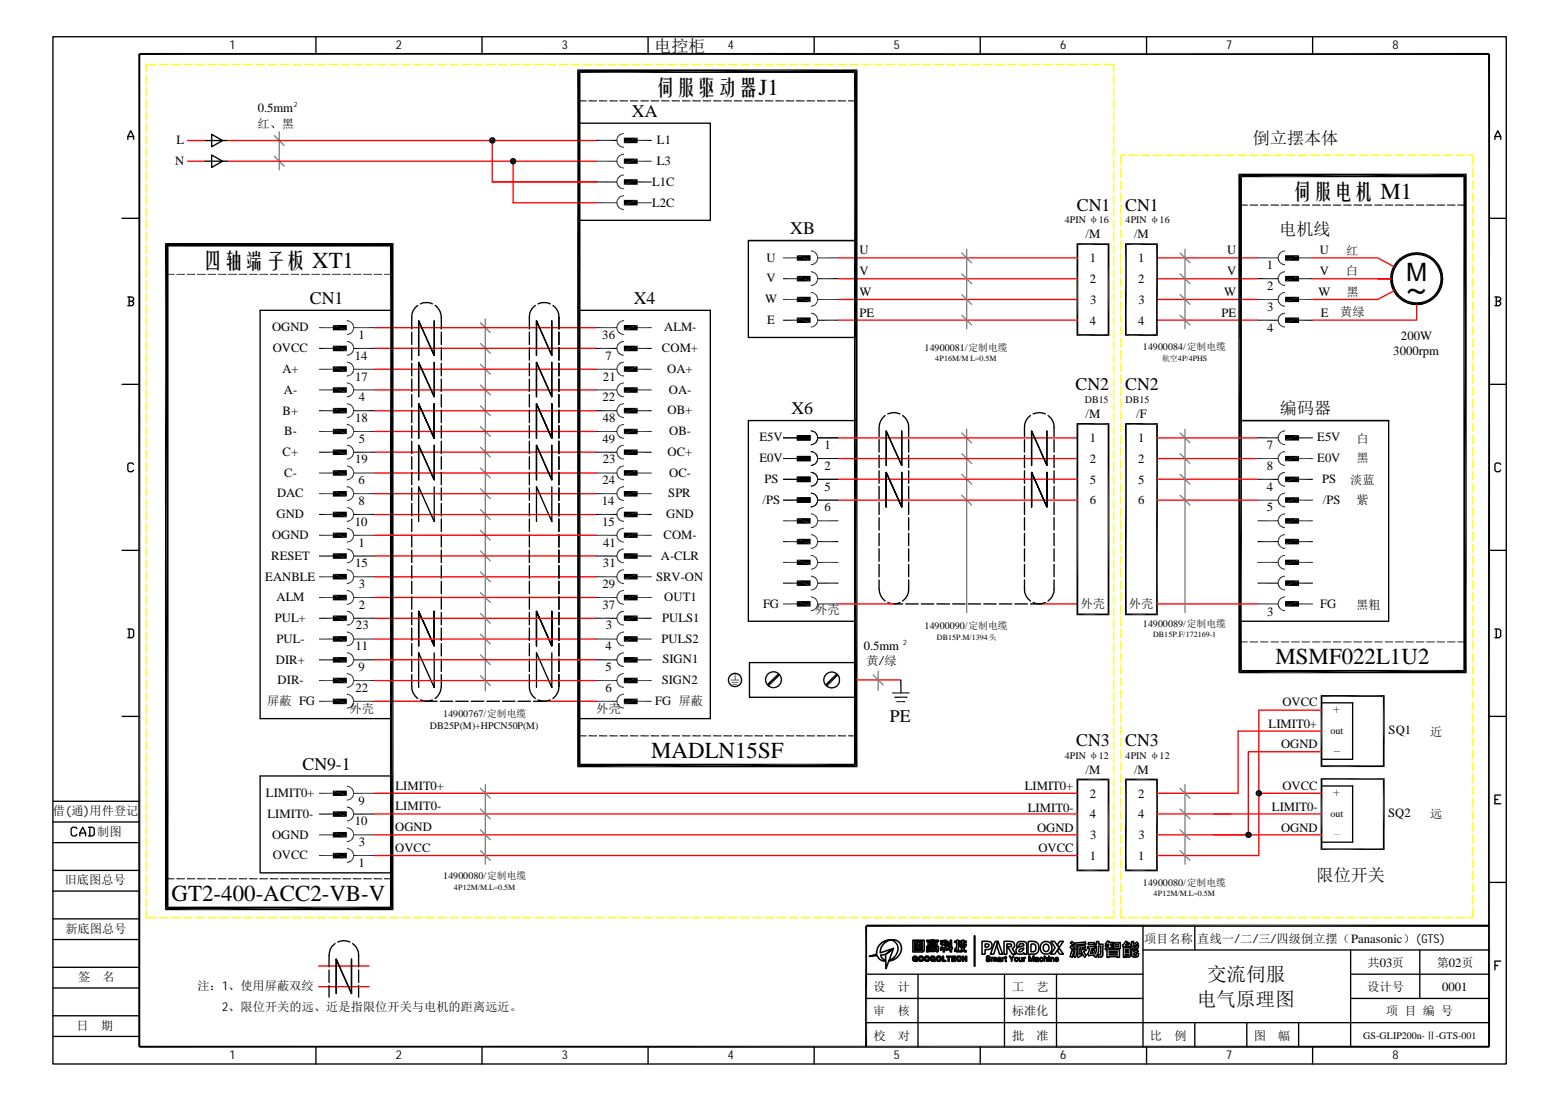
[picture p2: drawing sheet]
<svg xmlns="http://www.w3.org/2000/svg" width="297mm" height="210mm" viewBox="0 0 297 210" stroke-linecap="round" stroke-linejoin="round" font-family="sans-serif">
<defs><g id="words">
<text font-size="7.3" x="267.8" y="57.3">~</text>
<text font-size="4.8" x="267.7" y="53.6">M</text>
<g font-size="4.4">
<text x="242.9" y="126.5">MSMF022L1U2</text>
<text x="124" y="144.4">MADLN15SF</text>
<text x="32.7" y="171.6">GT2-400-ACC2-VB-V</text>
</g>
<g font-size="3.9">
<text x="124.7" y="18">伺服驱动器J1</text>
<text x="246" y="37.8">伺服电机 M1</text>
<text x="38.6" y="51.1">四轴端子板 XT1</text>
</g>
<g font-size="3.7">
<text x="227.9" y="191.7">电气原理图</text>
<text x="229.8" y="186.9">交流伺服</text>
</g>
<g font-size="3.4">
<text x="120.3" y="22.2">XA</text>
<text x="205.1" y="40.1">CN1</text>
<text x="214.2" y="40.1">CN1</text>
<text x="150.5" y="44.6">XB</text>
<text x="59" y="57.9">CN1</text>
<text x="120.7" y="57.9">X4</text>
<text x="204.8" y="74.4">CN2</text>
<text x="214.2" y="74.4">CN2</text>
<text x="150.7" y="78.9">X6</text>
<text x="169.5" y="137.5">PE</text>
<text x="204.9" y="142.1">CN3</text>
<text x="214.2" y="142.1">CN3</text>
<text x="57.6" y="146.6">CN9-1</text>
</g>
<g font-size="3.3">
<text x="124.6" y="9.8">电控柜</text>
<text x="238.5" y="27.4">倒立摆本体</text>
<text x="243.6" y="44.7">电机线</text>
<text x="243.7" y="78.9">编码器</text>
<text x="250.7" y="167.9">限位开关</text>
</g>
<g font-size="2.4">
<text x="49.1" y="21.4">0.5mm</text>
<text x="33.6" y="27.5">L</text>
<text x="125.1" y="27.5">L1</text>
<text x="33.4" y="31.4">N</text>
<text x="124.2" y="35.4">L1C</text>
<text x="125.1" y="31.4">L3</text>
<text x="124.2" y="39.3">L2C</text>
<text x="206.7" y="45.4">/M</text>
<text x="215.9" y="45.4">/M</text>
<text x="146" y="53.8">V</text>
<text x="146" y="49.8">U</text>
<text x="163.7" y="52.4">V</text>
<text x="163.7" y="48.4">U</text>
<text x="207.5" y="50">1</text>
<text x="207.5" y="53.9">2</text>
<text x="216.7" y="53.9">2</text>
<text x="216.7" y="50">1</text>
<text x="233.6" y="48.4">U</text>
<text x="233.6" y="52.4">V</text>
<text x="241.2" y="51.3">1</text>
<text x="251.3" y="48.4">U</text>
<text x="251.3" y="52.4">V</text>
<text x="145.7" y="57.8">W</text>
<text x="163.7" y="56.4">W</text>
<text x="207.6" y="57.8">3</text>
<text x="216.8" y="57.8">3</text>
<text x="233.1" y="56.4">W</text>
<text x="241.3" y="59.2">3</text>
<text x="241.3" y="55.3">2</text>
<text x="251.1" y="56.4">W</text>
<text x="51.8" y="63.1">OGND</text>
<text x="68.3" y="64.6">1</text>
<text x="114.7" y="64.6">36</text>
<text x="126.4" y="63.1">ALM-</text>
<text x="146.1" y="61.7">E</text>
<text x="163.7" y="60.3">PE</text>
<text x="207.5" y="61.8">4</text>
<text x="216.7" y="61.8">4</text>
<text x="232.6" y="60.3">PE</text>
<text x="241.3" y="63.2">4</text>
<text x="251.5" y="60.3">E</text>
<text x="266.7" y="64.8">200W</text>
<text x="51.9" y="67.1">OVCC</text>
<text x="53.8" y="71">A+</text>
<text x="67.6" y="68.6">14</text>
<text x="115.3" y="68.5">7</text>
<text x="126" y="67.1">COM+</text>
<text x="127" y="71">OA+</text>
<text x="265.3" y="67.5">3000rpm</text>
<text x="54.1" y="75">A-</text>
<text x="67.6" y="72.5">17</text>
<text x="68.3" y="76.4">4</text>
<text x="114.7" y="76.4">22</text>
<text x="114.8" y="72.5">21</text>
<text x="127.3" y="75">OA-</text>
<text x="53.8" y="79">B+</text>
<text x="54.1" y="82.9">B-</text>
<text x="67.6" y="80.4">18</text>
<text x="114.8" y="80.4">48</text>
<text x="127.1" y="78.9">OB+</text>
<text x="127.4" y="82.9">OB-</text>
<text x="206.7" y="79.6">/M</text>
<text x="216.4" y="79.6">/F</text>
<text x="53.8" y="86.8">C+</text>
<text x="67.6" y="88.3">19</text>
<text x="68.3" y="84.3">5</text>
<text x="114.7" y="84.3">49</text>
<text x="114.8" y="88.3">23</text>
<text x="127.1" y="86.8">OC+</text>
<text x="144.6" y="84.1">E5V</text>
<text x="144.6" y="88.1">E0V</text>
<text x="157" y="85.6">1</text>
<text x="157" y="89.5">2</text>
<text x="207.5" y="88.2">2</text>
<text x="207.5" y="84.2">1</text>
<text x="216.7" y="84.2">1</text>
<text x="216.7" y="88.2">2</text>
<text x="241.2" y="89.5">8</text>
<text x="241.2" y="85.5">7</text>
<text x="250.8" y="88.1">E0V</text>
<text x="250.8" y="84.1">E5V</text>
<text x="52.7" y="94.8">DAC</text>
<text x="54.1" y="90.8">C-</text>
<text x="68.3" y="92.3">6</text>
<text x="114.7" y="92.3">24</text>
<text x="127.3" y="94.8">SPR</text>
<text x="127.4" y="90.8">OC-</text>
<text x="145.2" y="96">/PS</text>
<text x="145.5" y="92">PS</text>
<text x="157" y="93.4">5</text>
<text x="207.5" y="92.1">5</text>
<text x="216.7" y="92.1">5</text>
<text x="241.2" y="93.5">4</text>
<text x="251.8" y="92">PS</text>
<text x="251.9" y="96">/PS</text>
<text x="52.7" y="98.7">GND</text>
<text x="67.6" y="100.1">10</text>
<text x="68.3" y="96.2">8</text>
<text x="114.6" y="96.2">14</text>
<text x="114.6" y="100.1">15</text>
<text x="126.9" y="98.7">GND</text>
<text x="157" y="97.4">6</text>
<text x="207.5" y="96.1">6</text>
<text x="216.7" y="96.1">6</text>
<text x="241.2" y="97.4">5</text>
<text x="51.6" y="106.6">RESET</text>
<text x="51.8" y="102.7">OGND</text>
<text x="68.3" y="104.1">1</text>
<text x="114.9" y="104.1">41</text>
<text x="125.9" y="106.6">A-CLR</text>
<text x="126.3" y="102.7">COM-</text>
<text x="50.5" y="110.6">EANBLE</text>
<text x="67.6" y="108">15</text>
<text x="68.3" y="112">3</text>
<text x="114.7" y="112">29</text>
<text x="114.8" y="108">31</text>
<text x="124.9" y="110.6">SRV-ON</text>
<text x="52.3" y="118.5">PUL+</text>
<text x="52.6" y="114.5">ALM</text>
<text x="67.8" y="119.9">23</text>
<text x="68.3" y="116">2</text>
<text x="114.7" y="116">37</text>
<text x="115.4" y="119.9">3</text>
<text x="126.1" y="118.5">PULS1</text>
<text x="126.5" y="114.5">OUT1</text>
<text x="145.3" y="115.8">FG</text>
<text x="241.3" y="117.4">3</text>
<text x="251.4" y="115.8">FG</text>
<text x="52.6" y="122.4">PUL-</text>
<text x="67.7" y="123.9">11</text>
<text x="115.3" y="123.9">4</text>
<text x="125.9" y="122.4">PULS2</text>
<text x="164.5" y="123.8">0.5mm</text>
<text x="52.5" y="126.4">DIR+</text>
<text x="52.8" y="130.4">DIR-</text>
<text x="67.7" y="131.8">22</text>
<text x="68.3" y="127.8">9</text>
<text x="115.3" y="131.8">6</text>
<text x="115.3" y="127.8">5</text>
<text x="126" y="130.4">SIGN2</text>
<text x="126.2" y="126.4">SIGN1</text>
<text x="124.8" y="134.3">FG 屏蔽</text>
<text x="244.2" y="134.5">OVCC</text>
<text x="241.6" y="138.6">LIMIT0+</text>
<text x="243.9" y="142.5">OGND</text>
<text x="264.4" y="139.8">SQ1</text>
<text x="206.7" y="147.3">/M</text>
<text x="215.9" y="147.3">/M</text>
<text x="50.6" y="151.8">LIMIT0+</text>
<text x="50.9" y="155.8">LIMIT0-</text>
<text x="68.3" y="153.3">9</text>
<text x="75.3" y="150.4">LIMIT0+</text>
<text x="75.3" y="154.4">LIMIT0-</text>
<text x="195.1" y="150.5">LIMIT0+</text>
<text x="195.7" y="154.6">LIMIT0-</text>
<text x="207.5" y="155.9">4</text>
<text x="207.5" y="151.9">2</text>
<text x="216.7" y="151.9">2</text>
<text x="216.7" y="155.9">4</text>
<text x="242.2" y="154.5">LIMIT0-</text>
<text x="244.2" y="150.4">OVCC</text>
<text x="264.3" y="155.6">SQ2</text>
<text x="51.8" y="159.7">OGND</text>
<text x="67.6" y="157.2">10</text>
<text x="68.3" y="161.2">3</text>
<text x="75.3" y="158.3">OGND</text>
<text x="197.5" y="158.5">OGND</text>
<text x="207.6" y="159.8">3</text>
<text x="216.8" y="159.8">3</text>
<text x="243.9" y="158.4">OGND</text>
<text x="51.9" y="163.7">OVCC</text>
<text x="68.3" y="165.1">1</text>
<text x="75.3" y="162.3">OVCC</text>
<text x="197.7" y="162.4">OVCC</text>
<text x="207.5" y="163.8">1</text>
<text x="216.7" y="163.8">1</text>
<text x="274.6" y="188.7">0001</text>
</g>
<g font-size="2.3">
<text x="43.7" y="9.4">1</text>
<text x="75.4" y="9.4">2</text>
<text x="107" y="9.4">3</text>
<text x="138.6" y="9.4">4</text>
<text x="170.2" y="9.4">5</text>
<text x="201.8" y="9.4">6</text>
<text x="233.5" y="9.4">7</text>
<text x="265.1" y="9.4">8</text>
<text x="49" y="24.3">红、黑</text>
<text x="256.3" y="52.4">白</text>
<text x="256.3" y="48.5">红</text>
<text x="256.4" y="56.3">黑</text>
<text x="255.2" y="60.3">黄绿</text>
<text x="258.3" y="88">黑</text>
<text x="258.3" y="84.3">白</text>
<text x="257.1" y="92.1">淡蓝</text>
<text x="258.3" y="96.1">紫</text>
<text x="155.2" y="117">外壳</text>
<text x="205.7" y="115.9">外壳</text>
<text x="215" y="115.9">外壳</text>
<text x="258.2" y="116">黑粗</text>
<text x="165" y="126.8">黄/绿</text>
<text x="50.9" y="134.3">屏蔽 FG</text>
<text x="66.5" y="135.8">外壳</text>
<text x="113.5" y="135.8">外壳</text>
<text x="272.3" y="140.1">近</text>
<text x="10.1" y="155.3">借(通)用件登记</text>
<text x="272.3" y="155.9">远</text>
<text x="18.5" y="159.2">制图</text>
<text x="12.3" y="168.5">旧底图总号</text>
<text x="12.4" y="177.7">新底图总号</text>
<text x="217.8" y="179.5">项目名称</text>
<text x="228" y="179.5">直线一/二/三/四级倒立摆（Panasonic）(GTS)</text>
<text x="260.4" y="184.2">共03页</text>
<text x="273.6" y="184.2">第02页</text>
<text x="14.9" y="186.9">签</text>
<text x="19.5" y="186.9">名</text>
<text x="37.6" y="188.7">注：1、使用屏蔽双绞</text>
<text x="166.3" y="188.8">设</text>
<text x="170.9" y="188.8">计</text>
<text x="192.7" y="188.8">工</text>
<text x="197.4" y="188.8">艺</text>
<text x="260.3" y="188.8">设计号</text>
<text x="14.6" y="196.1">日</text>
<text x="19.2" y="196.1">期</text>
<text x="42.3" y="192.6">2、限位开关的远、近是指限位开关与电机的距离远近。</text>
<text x="166.3" y="193.4">审</text>
<text x="170.9" y="193.4">核</text>
<text x="192.7" y="193.4">标准化</text>
<text x="263.9" y="193.4">项 目 编 号</text>
<text x="43.7" y="201.8">1</text>
<text x="75.4" y="201.8">2</text>
<text x="107" y="201.8">3</text>
<text x="138.6" y="201.8">4</text>
<text x="166.3" y="198">校</text>
<text x="170.2" y="201.8">5</text>
<text x="171" y="198">对</text>
<text x="192.7" y="198">批</text>
<text x="197.4" y="198">准</text>
<text x="201.8" y="201.8">6</text>
<text x="218.9" y="198">比</text>
<text x="223.6" y="198">例</text>
<text x="233.5" y="201.8">7</text>
<text x="238.7" y="198">图</text>
<text x="243.4" y="198">幅</text>
<text x="265.1" y="201.8">8</text>
</g>
<g font-size="1.9">
<text x="202.7" y="42.6">4PIN φ16</text>
<text x="214.3" y="42.6">4PIN φ16</text>
<text x="176.1" y="66.8">14900081/定制电缆</text>
<text x="217.6" y="66.7">14900084/定制电缆</text>
<text x="206.5" y="76.8">DB15</text>
<text x="214.3" y="76.8">DB15</text>
<text x="176.1" y="119.9">14900090/定制电缆</text>
<text x="217.6" y="119.4">14900089/定制电缆</text>
<text x="84.4" y="136.6">14900767/定制电缆</text>
<text x="81.9" y="138.8">DB25P(M)+HPCN50P(M)</text>
<text x="253.3" y="139.8">out</text>
<text x="202.7" y="144.5">4PIN φ12</text>
<text x="214.3" y="144.5">4PIN φ12</text>
<text x="253.3" y="155.6">out</text>
<text x="84.4" y="167.5">14900080/定制电缆</text>
<text x="217.6" y="168.8">14900080/定制电缆</text>
<text x="259.5" y="197.8">GS-GLIP200n-Ⅱ-GTS-001</text>
</g>
<g font-size="1.5">
<text x="178.1" y="68.8">4P16M/M L=0.5M</text>
<text x="221.3" y="68.8">航空4P/4PHS</text>
<text x="178.4" y="122">DB15P.M/1394头</text>
<text x="219.6" y="121.3">DB15P.F/172169-1</text>
<text x="86.4" y="169.4">4P12M/M.L=0.5M</text>
<text x="219.7" y="170.7">4P12M/M.L=0.5M</text>
</g>
<g font-size="1.4">
<text x="56" y="20.4">2</text>
<text x="172" y="122.9">2</text>
</g>
</g></defs>
<g fill="none" stroke="#000" stroke-width=".25">
<path d="M10.1 7h276.7v195.7h-276.7zM60.2 7v3.3M91.8 7v3.3M123.4 7v3.3M155 7v3.3M186.6 7v3.3M218.3 7v3.3M249.9 7v3.3M24.3 26.6v-.6l.6-1.1 .5 1.1v.6M24.3 26h1.1M39 30.7h4.4M39 26.8h4.4"/>
<path d="M40.3 29.5l2.1 1.2-2.1 1.2zM40.3 25.6l2.1 1.2-2.1 1.2zM284.6 26.6v-.6l.6-1.1 .6 1.1v.6M284.6 26h1.2M23.2 41.6h3.3M24.3 56.6h.8l.3 .2v.3l-.3 .3M24.6 57.4h.5l.3 .3v.2l-.3 .3h-.8M24.6 56.6v1.6M79.5 58.2a2.64 2.64 0 0 0-1.1 2.2v2.3M80.1 57.9a2.7 2.7 0 0 1 2.2 0M82.8 58.2a2.78 2.78 0 0 1 1.2 2.2v2.3M101.9 58.2a2.64 2.64 0 0 0-1.1 2.2v2.3"/>
<path d="M102.4 57.9a2.79 2.79 0 0 1 2.4 0M105.3 58.2a2.64 2.64 0 0 1 1.1 2.2v2.3M110.2 42h25.1v-18.5h-25.1v22.4M110.2 51.2v81.7M110.2 59.1h25.1v77.8h-25.1M142.5 45.8h20.4v18.5h-20.4zM142.5 45.8h20.4M236.1 45.8v18.6M268.1 57.8h3.3M283.5 41.6h3.3M284.6 56.6h.9l.3 .2v.3l-.3 .3M284.9 57.4h.6l.3 .3v.2l-.3 .3h-.9"/>
<path d="M284.9 56.6v1.6M23.2 73.2h3.3M78.4 63.3v2.3M78.4 66.2v2.4M78.4 69.2v2.4M78.4 72.2v2.4M78.4 75.2v2.3M78.4 78.1v2.4M79.7 76.9v6.6v-6.6l3 6.6v-6.6v6.6zM82.7 61.1v6.6l-3-6.6v6.6M82.7 69v6.6l-3-6.6v6.6M84 63.3v2.3"/>
<path d="M84 66.2v2.4M84 69.2v2.4M84 72.2v2.4M84 75.2v2.3M84 78.1v2.4M100.8 63.3v2.3M100.8 66.2v2.4M100.8 69.2v2.4M100.8 72.2v2.4M100.8 75.2v2.3M100.8 78.1v2.4M102.2 76.9v6.6v-6.6l2.9 6.6v-6.6v6.6z"/>
<path d="M105.1 61.1v6.6l-2.9-6.6v6.6M105.1 69v6.6l-2.9-6.6v6.6M106.4 63.3v2.3M106.4 66.2v2.4M106.4 69.2v2.4M106.4 72.2v2.4M106.4 75.2v2.3M106.4 78.1v2.4M168.5 79.1a2.99 2.99 0 0 0-1.1 2.3v1.8M169 78.8a2.79 2.79 0 0 1 2.4 0M171.9 79.1a2.65 2.65 0 0 1 1.1 2.3v1.8M196.2 79.1a2.65 2.65 0 0 0-1.1 2.3v1.8"/>
<path d="M196.7 78.8a2.79 2.79 0 0 1 2.4 0M199.6 79.1a2.65 2.65 0 0 1 1.1 2.3v1.8M283.5 73.2h3.3M25.4 88.4l-.3-.2h-.5l-.3 .2v1.1l.3 .3h.5l.3-.3M78.4 81.1v2.4M78.4 84v2.4M78.4 87v2.4M78.4 90v2.3M78.4 92.9v2.4M78.4 95.9v2.4M78.4 98.9v2.3M82.7 84.8v6.6l-3-6.6v6.6"/>
<path d="M82.7 92.7v6.6l-3-6.6v6.6M84 81.1v2.4M84 84v2.4M84 87v2.4M84 90v2.3M84 92.9v2.4M84 95.9v2.4M84 98.9v2.3M100.8 81.1v2.4M100.8 84v2.4M100.8 87v2.4M100.8 90v2.3"/>
<path d="M100.8 92.9v2.4M100.8 95.9v2.4M100.8 98.9v2.3M105.1 84.8v6.6l-2.9-6.6v6.6M105.1 92.7v6.6l-2.9-6.6v6.6M106.4 81.1v2.4M106.4 84v2.4M106.4 87v2.4M106.4 90v2.3M106.4 92.9v2.4M106.4 95.9v2.4M106.4 98.9v2.3"/>
<path d="M162.9 80.1h-20.4v38.2h20.4M167.4 83.7v2.4M167.4 86.7v2.4M167.4 89.7v2.3M167.4 92.6v2.5M167.4 95.6v2.4M167.4 98.6v2.4M168.7 90v6.6v-6.6l3 6.6v-6.6v6.6zM171.7 82.1v6.6l-3-6.6v6.6M173 83.7v2.4M173 86.7v2.4M173 89.7v2.3"/>
<path d="M173 92.6v2.5M173 95.6v2.4M173 98.6v2.4M195.1 83.7v2.4M195.1 86.7v2.4M195.1 89.7v2.3M195.1 92.6v2.5M195.1 95.6v2.4M195.1 98.6v2.4M196.4 90v6.6v-6.6l2.9 6.6v-6.6v6.6zM199.3 82.1v6.6l-2.9-6.6v6.6M200.7 83.7v2.4"/>
<path d="M200.7 86.7v2.4M200.7 89.7v2.3M200.7 92.6v2.5M200.7 95.6v2.4M200.7 98.6v2.4M236.1 80.1h28.3v38.2h-28.3M285.8 88.4l-.3-.2h-.6l-.3 .2v1.1l.3 .3h.6l.3-.3M23.2 104.8h3.3M24.3 119.8h.8l.3 .3v1.1l-.3 .3h-.8M24.6 119.8v1.7M78.4 101.8v2.4M78.4 104.8v2.4"/>
<path d="M78.4 107.8v2.3M78.4 110.7v2.4M78.4 113.7v2.3M78.4 116.6v2.4M78.4 119.6v2.4M79.7 116.4l3 6.6v-6.6v6.6l-3-6.6v6.6zM84 101.8v2.4M84 104.8v2.4M84 107.8v2.3M84 110.7v2.4M84 113.7v2.3M84 116.6v2.4"/>
<path d="M84 119.6v2.4M100.8 101.8v2.4M100.8 104.8v2.4M100.8 107.8v2.3M100.8 110.7v2.4M100.8 113.7v2.3M100.8 116.6v2.4M100.8 119.6v2.4M102.2 116.4l2.9 6.6v-6.6v6.6l-2.9-6.6v6.6zM106.4 101.8v2.4M106.4 104.8v2.4M106.4 107.8v2.3"/>
<path d="M106.4 110.7v2.4M106.4 113.7v2.3M106.4 116.6v2.4M106.4 119.6v2.4M167.4 110.5a4.1 4.1 0 0 0 1 3.9l.1 .1M167.4 101.6v2.3M167.4 104.5v2.4M167.4 107.5v2.4M169 114.8a2.79 2.79 0 0 0 2.4 0M170.2 115h1.7M172.5 115h2.3M173 110.5v1.7a2.69 2.69 0 0 1-1.1 2.3"/>
<path d="M173 101.6v2.3M173 104.5v2.4M173 107.5v2.4M175.4 115h2.4M178.4 115h2.4M181.4 115h2.4M184.4 115h2.3M187.3 115h2.4M190.3 115h2.4M193.3 115h2.3M195.1 110.5v1.7a2.69 2.69 0 0 0 1.1 2.3M195.1 101.6v2.3"/>
<path d="M195.1 104.5v2.4M195.1 107.5v2.4M196.2 115h1.7M196.7 114.8a2.79 2.79 0 0 0 2.4 0M200.7 110.5v1.7a2.69 2.69 0 0 1-1.1 2.3M200.7 101.6v2.3M200.7 104.5v2.4M200.7 107.5v2.4M283.5 104.8h3.3M284.6 119.8h.9l.3 .3v1.1l-.3 .3h-.9M284.9 119.8v1.7M23.2 136.5h3.3"/>
<path d="M74.6 132.9v-73.8h-25.1v77.8h25.1M78.4 128.5v2.2a2.69 2.69 0 0 0 1.1 2.3M78.4 122.6v2.3M78.4 125.5v2.4M80.1 133.3a2.7 2.7 0 0 0 2.2 0M81.2 133.6h2M82.7 124.3v6.7l-3-6.7v6.7M83.8 133.6h2.4M84 128.5a4.7 4.7 0 0 1-1 4.5h-.2M84 122.6v2.3M84 125.5v2.4M86.8 133.6h2.4"/>
<path d="M89.7 133.6h2.4M92.7 133.6h2.4M95.7 133.6h2.3M98.6 133.6h2.4M100.8 128.5v2.2a2.69 2.69 0 0 0 1.1 2.3M100.8 122.6v2.3M100.8 125.5v2.4M101.6 133.6h2M102.4 133.3a2.79 2.79 0 0 0 2.4 0M105.1 124.3v6.7l-2.9-6.7v6.7M106.4 128.5v2.2a2.69 2.69 0 0 1-1.1 2.3M106.4 122.6v2.3"/>
<path d="M106.4 125.5v2.4M142.7 126.2h20.2v6.6h-20.2zM170.3 132.8h2.5M171.5 129.5v2.5M251.6 133.9h6v10.7h-6M283.5 136.5h3.3M10.1 156.6h16.4M10.1 152.6h16.4M14.6 157.8l-.2-.2h-.6l-.3 .2v1.1l.3 .3h.6l.2-.3M15.2 159.2v-.5l.5-1.1 .6 1.1v.5M15.2 158.7h1.1M16.8 157.6h.9l.2 .2v1.1l-.2 .3h-.9"/>
<path d="M17.1 157.6v1.6M49.5 147.8h25.1v18.5h-25.1zM251.6 149.7h6v10.7h-6M284.6 152.3h.6M285.8 151.4h-1.2v1.7h1.2M10.1 179h16.4M10.1 175h16.4M10.1 169.7h16.4M10.1 165.8h16.4M10.1 160.5h16.4M63.8 179.7a2.65 2.65 0 0 0-1.1 2.3v2.2M64.3 179.4a2.79 2.79 0 0 1 2.3 0"/>
<path d="M67.1 179.7a2.65 2.65 0 0 1 1.2 2.3v2.2M217.6 176.3v23.1M227.5 176.3v4.6M283.5 168.1h3.3M10.1 197.4h16.4M10.1 193.5h16.4M10.1 188.2h16.4M10.1 184.2h16.4M60.2 199.4v3.3M62.7 184.8v2.3M62.7 187.7v2.2M64 182.7l2.9 6.5v-6.5v6.5l-2.9-6.5v6.5z"/>
<path d="M68.3 184.8v2.3M68.3 187.7v2.2M91.8 199.4v3.3M123.4 199.4v3.3M155 199.4v3.3M164.9 190.2h52.7M164.9 185.6h52.7M164.9 194.8h118.6M174.8 185.6v13.8M186.6 199.4v3.3M191.3 185.6v13.8M201.2 185.6v13.8"/>
<path d="M217.6 180.9h65.9M218.3 199.4v3.3M227.5 194.8v4.6M237.4 194.8v4.6M247.3 194.8v4.6M249.9 199.4v3.3M257.2 190.2h26.3M257.2 185.6h26.3M257.2 180.9v18.5M270.3 180.9v9.3M284.6 183.9h.6M285.8 183.1h-1.2v1.6"/>
<circle cx="93.7" cy="26.7" r=".5"/>
<circle cx="97.7" cy="30.7" r=".5"/>
<circle cx="269.8" cy="53.1" r="4.7"/>
<circle cx="269.8" cy="53.1" r="4.9"/>
<circle cx="140" cy="129.5" r="1.25"/>
<circle cx="147.3" cy="129.5" r="1.52"/>
<circle cx="158.3" cy="129.5" r="1.5"/>
<circle cx="237.7" cy="159" r=".48"/>
<circle cx="239.7" cy="151.1" r=".5"/>
</g>
<path d="M26.5 10.3v189.1M26.5 10.3h257M283.5 10.3v189.1M164.9 176.3v23.1M26.5 199.4h257" fill="none" stroke="#000" stroke-width=".38"/>
<path d="M164.9 176.3h118.6" fill="none" stroke="#000" stroke-width=".42"/>
<g fill="none" stroke="#000" stroke-width=".3">
<path d="M251.5 148.4h12.2M167.5 180a2.67 2.67 0 0 1 2-1 2.55 2.55 0 0 0-1.9 2.5l2.5-.8-1.5 1.1-.9 .1a1.37 1.37 0 0 0 1 1l-.1-1.1 1.5-1.1-.8 2.2a2.24 2.24 0 0 0 1.2-3.4l-.4-.3-.6-.2a1.76 1.76 0 0 1 2 1 1.76 1.76 0 0 1-.5 2.1 2.46 2.46 0 0 1-1.8 .9l-.5 1.5v-1.4a1.6 1.6 0 0 1-1.7-1.1l-1.5 .2 1.5-.5v-1zM173.8 179.1h2.2l-.1 2.1-2.1 .1zM174.1 179.3h1.5v1.8h-1.5zM174.2 179.6h.6v-.2h.2v.2h.5v.3h-.5v.2h.5v.8h-1.2v-.8h.5v-.2h-.4zM176.4 179.1h2.3v.2h-2.3zM176.7 179.5h1.7v.4l-.1 .2h-1.6zM177 179.7h1.1v.1h-1.1zM179.1 179.2l1-.1-.3 .3v.2h.3v.3h-.3l.3 .3v.4l-.3-.2v.9h-.2v-.8l-.5 .5v-.5l.5-.5-.5-.1v-.3h.5v-.2h-.5zM180.3 179.8l.5 .3v.4l-.5-.4zM180.3 179.2l.5 .3v.4l-.5-.4zM180.9 179.1h.3v1.4l.2-.1v.3h-.2v.6h-.3v-.5l-.8 .2v-.3l.8-.2z"/>
<path d="M181.8 179.3h.4v-.2h.3v.2h.2v.2h-.2v.5l.2-.2v.4l-.2 .2-.1 .9h-.2v-.5l-.4 .4v-.4l.4-.4v-.9h-.4zM182.8 179.3h.4v-.2h.3v.2h.5v.2h-.5v.3h.5v.3l-.5 .6 .3 .4h.2v.2h-.4l-.3-.3-.2 .3h-.4v-.2l.3-.1 .2-.3-.4-.5h.3l.2 .3 .3-.4h-.8v-.3h.4v-.3h-.4zM185.5 178.2l.1 5.9zM187 179.3h1a.81 .81 0 0 1 .9 .9 .81 .81 0 0 1-1.1 .7h-.2l-.1 .8-.5 .1zM187.6 179.8l.7 .1v.3l-.2 .2h-.5zM189.4 179.4l.6-.1-.7 2.3-.2 .2h-.5zM190 179.3l.9 2.5h-.6l-.5-1.7zM191.2 179.3h1a.81 .81 0 0 1 1 .5v.5l-.5 .4 .7 1.1h-.7l-.8-1.5h.6l.1-.3-.2-.2h-.7v1.9l-.5 .1zM193.8 179.5l.3-.2h.9l.3 .2 .2 .5v1.8h-.5l-.1-.3-.4 .3-.9-.2a.73 .73 0 0 1-.1-.8 .73 .73 0 0 1 .7-.4l.7-.3v-.3h-.4a.37 .37 0 0 0-.4 .1 .37 .37 0 0 0-.1 .4h-.4v-.4zM195.8 179.4l.9-.1a1.26 1.26 0 0 1 1.1 1.1 1.26 1.26 0 0 1-.9 1.4h-1.2zM196.4 179.8h.4a.88 .88 0 0 1 0 1.5h-.5v-1.3zM198.4 179.6a1.17 1.17 0 0 1 1.6 .1 1.17 1.17 0 0 1-.1 1.7 1.17 1.17 0 0 1-1.7-.2 1.6 1.6 0 0 1 .2-1.6z"/>
<path d="M198.9 179.9a.65 .65 0 0 1 .8 .6 .65 .65 0 0 1-.8 .7l-.1-.1a.89 .89 0 0 1 .1-1.2zM200.1 179.3h.7l.8 1.2-.7 1.2-.2 .1h-.6l.8-1.3zM201.8 179.3h.7l-.8 1.2-.3-.6zM203.8 179.6l.3-.3 .5 .5-.3 .3zM204.7 179.6l1.9-.2 .2 .4-1.7 .2v1.3l-.4 1a.32 .32 0 0 1-.3-.3 .32 .32 0 0 1 .2-.3zM207.2 179.5h1.2v.4h-1.2zM210.8 179.3h.4l-.1 .2h.9v.3h-.5v.3h.5v.3h-.4l.4 .3-.2 .2h1.3v1.4h-.4v-.1h-1.5v.1h-.4v-1.3l-.4-.3 .6-.3h-.5v-.3h.2l-.2-.3zM210.9 179.8h.2v.3h-.4zM212.1 179.5h1.2v1.2h-1.2zM212.5 179.8h.4v.6h-.4zM214.4 179.3l.4 .2-.5 .5h.6l-.2-.3 .3-.1 .5 .6-.4 .2v-.1l-1.2 .1-.2-.4zM215.5 179.3h.4v.5l.6-.3 .2 .3-.2 .1a.46 .46 0 0 0-.6 .5h.1a.3 .3 0 0 0 .3 0 .3 .3 0 0 0 .1-.4 .37 .37 0 0 1 .3 .3 .37 .37 0 0 1-.2 .4l-.6 .1a.44 .44 0 0 1-.4-.5z"/>
<path d="M251.5 161.7h12.2M173.9 182.3l.5-.2 .3 .3h-.2a.25 .25 0 0 0-.3-.1 .25 .25 0 0 0-.2 .3l.2 .3h.3l-.2-.3h.4v.5l-.2-.1a.5 .5 0 0 1-.6-.1 .5 .5 0 0 1 0-.6zM174.5 180.4h.8v.2l-.8 .1zM175.3 182.3h.2a.3 .3 0 0 1 .1 .5 .3 .3 0 0 1-.5-.1zM176.3 182.4h.4v.5h-.4zM176.4 180.2h2.3l-.1 1-.2 .1v-.9h-1.7v.9h-.3zM177 180.6h1.2v.4l-.3 .2h-.9zM177.2 180.8h.7v.1l-.7 .1zM177.4 182.2l.4-.1 .3 .3h-.3a.25 .25 0 0 0-.3-.1 .25 .25 0 0 0-.1 .3l.1 .3h.4l-.2-.3h.4v.5l-.2-.1a.5 .5 0 0 1-.7-.1 .5 .5 0 0 1 .2-.7zM178.6 182.3h.3a.3 .3 0 0 1 .1 .5 .3 .3 0 0 1-.5-.1zM179.5 182.1h.2v.8h.4v.2h-.6zM180.3 182.1h.7v.2h-.3v.8h-.2v-.8h-.2z"/>
<path d="M181.2 182.1h.7v.2h-.5v.2h.5v.2h-.5v.2h.5v.2h-.7zM182.3 182.2h.6l.1 .3-.5-.2-.1 .2 .1 .4 .5-.1a.48 .48 0 0 1-.8 .1 .48 .48 0 0 1 .1-.7zM183.3 182.1h.2v.4h.4v-.4h.2v1h-.2v-.4h-.4v.4h-.2zM187.9 182.1h.4l.2 .3a.31 .31 0 0 0-.3-.2 .31 .31 0 0 0-.3 .2l.1 .1a.37 .37 0 0 1 .5 .2 .37 .37 0 0 1-.2 .5 .37 .37 0 0 1-.5-.2v-.2a.32 .32 0 0 0 .3 .3 .32 .32 0 0 0 .3-.3l-.6-.3zM188.8 182.4v.1a.22 .22 0 0 1 .3-.2 .22 .22 0 0 1 .2 .2 .24 .24 0 0 1 .3-.1 .24 .24 0 0 1 .1 .2v.5v-.6h-.3l-.2 .6v-.5l-.1-.2-.3 .2v.5zM190.1 182.4l.2-.1 .2 .2 .2 .6h-.5a.22 .22 0 0 1-.2-.2 .22 .22 0 0 1 .2-.2l.3-.1a.27 .27 0 0 0-.3-.2 .27 .27 0 0 0-.2 .2zM190.1 182.8l.4-.1-.2 .4-.2-.1zM190.8 182.4l.2 .1 .2-.2-.3 .5v.3zM191.4 182.2l.2 .2-.1 .1 .1 .6h-.2v-.6h-.1zM192.2 182.1h.1l.3 .5 .3-.5h.1l-.3 .6v.4l-.1-.4zM194.1 182.4l.2 .7 .2-.1 .1-.6v.7v-.1a.28 .28 0 0 1-.4 .1 .28 .28 0 0 1-.1-.2zM194.1 180.9l.8-.3a.66 .66 0 0 1-.9 .6z"/>
<path d="M194.9 182.4l.1 .1 .2-.2-.2 .5v.3zM195.9 182.1h.1l.4 .9 .3-.9h.2v1h-.1v-.9l-.4 .9-.4-.9-.1 .9zM197.2 182.4l.2-.1 .3 .2 .1 .6h-.6a.31 .31 0 0 1 0-.4 .31 .31 0 0 1 .4 0l-.2-.3-.3 .2zM197.2 182.8l.4-.1a.24 .24 0 0 1-.1 .3 .24 .24 0 0 1-.3-.1zM198 182.5l.3-.2 .3 .3a.27 .27 0 0 0-.4-.1 .27 .27 0 0 0-.1 .4 .27 .27 0 0 0 .4 0h.1a.38 .38 0 0 1-.5 .2 .38 .38 0 0 1-.1-.6zM198.8 182.1l.1 .4 .3-.2 .2 .2v.6l-.1-.5a.24 .24 0 0 0-.2-.1 .24 .24 0 0 0-.2 .2l-.1 .4zM199.7 182.1l.1 .1zM199.7 182.4l.1 .7zM200.1 182.4l.5 .1 .1 .6-.1-.5a.22 .22 0 0 0-.3-.1 .22 .22 0 0 0-.1 .2l-.1 .4zM201 182.5l.3-.1 .2 .4h-.5a.24 .24 0 0 0 .1 .3 .24 .24 0 0 0 .3-.2h.1a.38 .38 0 0 1-.5 .2 .38 .38 0 0 1 0-.6zM201 182.5l.2-.1 .3 .3h-.5zM201.7 180.6l.8 1.2-.8-.1-.3-.6z"/>
<path d="M204 180.1l.5 .5-.2 .3-.5-.5zM204.1 181l.4 .2-.3 1.1-.4-.1zM205.2 180.2l1.3-.2 .2 .4-.6 .1 .1 .4 .4-.2 .2 .3-.5 .2 .5 .7-.3 .4a2.88 2.88 0 0 1-.7-1.8l-.2 .1v1.2l.4-.2v.4l-.7 .4-.2-.3 .1-.3zM207.1 180.3h1.4v.4h-.6l-.3 .9 .6-.1-.3-.5 .4-.1 .3 .7 .2-.7v-.7h-.3v-.4h.3v-.5h.4v.5h.8l-.1 2.3-.2 .2h-.6l-.1-.5h.5l.1-1.6h-.4v1l-.5 1.1-.4-.2 .1-.2-1.1 .1-.2-.3 .4-1h-.4zM211 180.9l.4-.4 .3 .4zM211.2 181.2h1.5v.2h-1.5zM211.2 181.7h1.5v.2h-1.5zM213.9 180.5h1.3v1.6l-.1 .2h-.6l-.1-.3h.4v-.2h-.5v.5h-.4zM214.3 180.8h.5v.2h-.5zM214.3 181.3h.5v.2h-.5zM215.5 180.9h.4v.3l.6-.3 .2 .3-.8 .4a.31 .31 0 0 0 .4 .3 .31 .31 0 0 0 .1-.4l.4 .1a.63 .63 0 0 1-.3 .7 .63 .63 0 0 1-.7 0l-.3-.4z"/>
<circle cx="175.4" cy="182.6" r=".48"/>
<circle cx="176.5" cy="182.6" r=".5"/>
<circle cx="178.8" cy="182.6" r=".48"/>
<circle cx="193.5" cy="182.7" r=".38"/>
<circle cx="193.6" cy="182.8" r=".3"/>
</g>
<g fill="#000">
<path d="M109.9 13.2h53.4l-52.8 .7zM110.2 19.1h1.5l-1.5 .2zM110.2 19.3l1.5-.2v.2zM110.5 13.9l52.8-.7-.7 .7zM112.1 19.1h1.6l-1.6 .2zM112.1 19.3l1.6-.2v.2zM114 19.1h1.6l-1.6 .2zM114 19.3l1.6-.2v.2zM116 19.1h1.6l-1.6 .2zM116 19.3l1.6-.2v.2zM118 19.1h1.6l-1.6 .2zM118 19.3l1.6-.2v.2z"/>
<path d="M120 19.1h1.5l-1.5 .2zM120 19.3l1.5-.2v.2zM122 19.1h1.5l-1.5 .2zM122 19.3l1.5-.2v.2zM123.9 19.1h1.6l-1.6 .2zM123.9 19.3l1.6-.2v.2zM125.9 19.1h1.6l-1.6 .2zM125.9 19.3l1.6-.2v.2zM127.9 19.1h1.6l-1.6 .2zM127.9 19.3l1.6-.2v.2zM129.9 19.1h1.5l-1.5 .2zM129.9 19.3l1.5-.2v.2z"/>
<path d="M131.8 19.1h1.6l-1.6 .2zM131.8 19.3l1.6-.2v.2zM133.8 19.1h1.6l-1.6 .2zM133.8 19.3l1.6-.2v.2zM135.8 19.1h1.6l-1.6 .2zM135.8 19.3l1.6-.2v.2zM137.8 19.1h1.6l-1.6 .2zM137.8 19.3l1.6-.2v.2zM139.7 19.1h1.6l-1.6 .2zM139.7 19.3l1.6-.2v.2zM141.7 19.1h1.6l-1.6 .2zM141.7 19.3l1.6-.2v.2z"/>
<path d="M143.7 19.1h1.6l-1.6 .2zM143.7 19.3l1.6-.2v.2zM145.7 19.1h1.5l-1.5 .2zM145.7 19.3l1.5-.2v.2zM147.7 19.1h1.5l-1.5 .2zM147.7 19.3l1.5-.2v.2zM149.6 19.1h1.6l-1.6 .2zM149.6 19.3l1.6-.2v.2zM151.6 19.1h1.6l-1.6 .2zM151.6 19.3l1.6-.2v.2zM153.6 19.1h1.6l-1.6 .2zM153.6 19.3l1.6-.2v.2z"/>
<path d="M155.6 19.1h1.5l-1.5 .2zM155.6 19.3l1.5-.2v.2zM157.5 19.1h1.6l-1.6 .2zM157.5 19.3l1.6-.2v.2zM159.5 19.1h1.6l-1.6 .2zM159.5 19.3l1.6-.2v.2zM161.5 19.1h1.4l-1.4 .2zM161.5 19.3l1.4-.2v.2zM162.6 13.9l.7 132.2-.7-.6zM163.3 13.2v132.9l-.7-132.2zM93.3 26.8l.9 .2h-.9zM93.3 26.8h.9v.2z"/>
<path d="M93.3 26.5l.9 .3h-.9zM93.3 26.5h.9v.3zM93.3 27l.7 .2h-.5zM93.3 27h.9l-.2 .2zM93.3 26.5l.2-.2 .7 .2zM93.5 26.3h.5l.2 .2zM93.5 27.2h.5zM93.5 26.3h.5zM97.2 30.7l.9 .3h-.8zM97.2 30.7h1l-.1 .3zM97.3 30.5l.9 .2h-1zM97.3 30.5h.8l.1 .2z"/>
<path d="M97.3 31l.7 .1h-.5zM97.3 31h.8l-.1 .1zM97.5 30.3l.6 .2h-.8zM97.5 30.3h.5l.1 .2zM97.5 31.1h.5zM97.5 30.3h.5zM117.4 26.7h.2l-.2 .5zM117.4 30.7h.2l-.2 .4zM117.4 34.6h.2l-.2 .5zM117.4 38.6h.2l-.2 .4zM117.4 26.3h.2l-.2 .4zM117.4 27.2l.2-.1v.5z"/>
<path d="M117.4 30.2l.2 .1-.2 .4zM117.4 31.1h.2v.4zM117.4 34.2l.2 .1-.2 .3zM117.4 35.1l.2-.1v.5zM117.4 38.2h.2l-.2 .4zM117.4 39h.2v.4zM117.6 26.7v.4l-.2 .1zM117.6 30.7v.4h-.2zM117.6 34.6v.4l-.2 .1zM117.6 38.6v.4h-.2zM117.6 26.3v.4h-.2zM117.6 27.1l.2 .3-.2 .2z"/>
<path d="M117.6 30.3v.4h-.2zM117.6 31.1l.2 .3-.2 .1zM117.6 34.3v.3h-.2zM117.6 35l.2 .4-.2 .1zM117.6 38.2v.4h-.2zM117.6 39l.2 .3-.2 .1zM117.6 25.9l.2 .1-.4 .3zM117.6 27.6l.2-.2 .1 .5zM117.6 29.9l.2 .1-.4 .2zM117.6 31.5l.2-.1 .1 .4zM117.6 33.8l.2 .1-.4 .3zM117.6 35.5l.2-.1 .1 .4z"/>
<path d="M117.6 37.8l.2 .1-.4 .3zM117.6 39.4l.2-.1 .1 .4zM117.4 26.3l.4-.3-.2 .3zM117.8 27.4l.3 .3-.2 .2zM117.4 30.2l.4-.2-.2 .3zM117.8 31.4l.3 .3-.2 .1zM117.4 34.2l.4-.3-.2 .4zM117.8 35.4l.3 .2-.2 .2zM117.4 38.2l.4-.3-.2 .3zM117.8 39.3l.3 .3-.2 .1zM117.9 25.6l.2 .2-.5 .1zM117.9 27.9l.2-.2 .3 .4z"/>
<path d="M117.9 29.6l.2 .1-.5 .2zM118.1 31.7l.3 .3-.5-.2zM117.9 33.5l.2 .2-.5 .1zM118.1 35.6l.3 .4-.5-.2zM117.9 37.4l.2 .2-.5 .2zM118.1 39.6l.3 .3-.5-.2zM117.6 25.9l.5-.1-.3 .2zM118.1 27.7l.3 .2v.2zM117.6 29.9l.5-.2-.3 .3zM118.1 31.7l.3 .1v.2zM117.6 33.8l.5-.1-.3 .2zM118.1 35.6l.3 .2v.2z"/>
<path d="M117.6 37.8l.5-.2-.3 .3zM118.1 39.6l.3 .2v.1zM117.9 25.6l.5-.2v.2zM118.4 27.9l.4 .3-.4-.1zM117.9 29.6l.5-.2v.1zM118.4 31.8l.4 .3-.4-.1zM117.9 33.5l.5-.2v.2zM118.4 35.8l.4 .2h-.4zM117.9 37.4l.5-.1v.1zM118.4 39.8l.4 .2-.4-.1zM117.9 25.6h.5l-.3 .2zM118.4 27.9l.4 .1v.2z"/>
<path d="M117.9 29.6l.5-.1-.3 .2zM118.4 31.8l.4 .1v.2zM117.9 33.5h.5l-.3 .2zM118.4 35.8l.4 .1v.1zM117.9 37.4h.5l-.3 .2zM118.4 39.8h.4v.2zM118.4 25.4l.4-.1v.2zM118.4 25.4l.4 .1-.4 .1zM118.8 26.2h2.6l-2.6 1.1zM118.8 27.3l2.6-1.1v1.1zM118.4 29.4l.4-.1v.2zM118.4 29.4l.4 .1h-.4z"/>
<path d="M118.8 30.2h2.6l-2.6 1zM118.8 31.2l2.6-1v1zM118.4 33.3l.4-.1v.2zM118.4 33.3l.4 .1-.4 .1zM118.8 34.1h2.6l-2.6 1.1zM118.8 35.2l2.6-1.1v1.1zM118.4 37.3l.4-.1v.2zM118.4 37.3l.4 .1h-.4zM118.8 38.1h2.6l-2.6 1zM118.8 39.1l2.6-1v1zM235.8 33.1h43.5l-42.8 .7zM236.1 39h1.5l-1.5 .2z"/>
<path d="M236.1 39.2l1.5-.2v.2zM236.5 33.8l42.8-.7-.7 .7zM238 39h1.6l-1.6 .2zM238 39.2l1.6-.2v.2zM239.9 39h1.6l-1.6 .2zM239.9 39.2l1.6-.2v.2zM241.9 39h1.6l-1.6 .2zM241.9 39.2l1.6-.2v.2zM243.9 39h1.6l-1.6 .2zM243.9 39.2l1.6-.2v.2zM245.9 39h1.6l-1.6 .2zM245.9 39.2l1.6-.2v.2z"/>
<path d="M247.9 39h1.5l-1.5 .2zM247.9 39.2l1.5-.2v.2zM249.9 39h1.5l-1.5 .2zM249.9 39.2l1.5-.2v.2zM251.8 39h1.6l-1.6 .2zM251.8 39.2l1.6-.2v.2zM253.8 39h1.6l-1.6 .2zM253.8 39.2l1.6-.2v.2zM255.8 39h1.5l-1.5 .2zM255.8 39.2l1.5-.2v.2zM257.7 39h1.6l-1.6 .2zM257.7 39.2l1.6-.2v.2z"/>
<path d="M259.7 39h1.6l-1.6 .2zM259.7 39.2l1.6-.2v.2zM261.7 39h1.6l-1.6 .2zM261.7 39.2l1.6-.2v.2zM263.7 39h1.6l-1.6 .2zM263.7 39.2l1.6-.2v.2zM265.6 39h1.7l-1.7 .2zM265.6 39.2l1.7-.2v.2zM267.6 39h1.6l-1.6 .2zM267.6 39.2l1.6-.2v.2zM269.6 39h1.6l-1.6 .2zM269.6 39.2l1.6-.2v.2z"/>
<path d="M271.6 39h1.6l-1.6 .2zM271.6 39.2l1.6-.2v.2zM273.6 39h1.5l-1.5 .2zM273.6 39.2l1.5-.2v.2zM275.5 39h1.6l-1.6 .2zM275.5 39.2l1.6-.2v.2zM277.5 39h1.5l-1.5 .2zM277.5 39.2l1.5-.2v.2zM278.6 33.8l.7 94.4-.7-.6zM279.3 33.1v95.1l-.7-94.4zM31.4 46.3h43.5l-42.8 .6zM31.7 52.2h1.5l-1.5 .1z"/>
<path d="M31.7 52.3l1.5-.1v.1zM31.7 46.3h42.9l-42.9 .6zM31.7 46.9l42.9-.6v.6zM32.1 46.9l42.8-.6-.6 .6zM33.6 52.2h1.6l-1.6 .1zM33.6 52.3l1.6-.1v.1zM35.6 52.2h1.6l-1.6 .1zM35.6 52.3l1.6-.1v.1zM37.5 52.2h1.7l-1.7 .1zM37.5 52.3l1.7-.1v.1zM39.5 52.2h1.6l-1.6 .1zM39.5 52.3l1.6-.1v.1z"/>
<path d="M41.5 52.2h1.6l-1.6 .1zM41.5 52.3l1.6-.1v.1zM43.5 52.2h1.6l-1.6 .1zM43.5 52.3l1.6-.1v.1zM45.5 52.2h1.5l-1.5 .1zM45.5 52.3l1.5-.1v.1zM47.5 52.2h1.5l-1.5 .1zM47.5 52.3l1.5-.1v.1zM49.4 52.2h1.6l-1.6 .1zM49.4 52.3l1.6-.1v.1zM51.4 52.2h1.6l-1.6 .1zM51.4 52.3l1.6-.1v.1z"/>
<path d="M53.4 52.2h1.5l-1.5 .1zM53.4 52.3l1.5-.1v.1zM55.4 52.2h1.5l-1.5 .1zM55.4 52.3l1.5-.1v.1zM57.3 52.2h1.6l-1.6 .1zM57.3 52.3l1.6-.1v.1zM59.3 52.2h1.6l-1.6 .1zM59.3 52.3l1.6-.1v.1zM61.3 52.2h1.6l-1.6 .1zM61.3 52.3l1.6-.1v.1zM63.2 52.2h1.7l-1.7 .1zM63.2 52.3l1.7-.1v.1z"/>
<path d="M65.2 52.2h1.6l-1.6 .1zM65.2 52.3l1.6-.1v.1zM67.2 52.2h1.6l-1.6 .1zM67.2 52.3l1.6-.1v.1zM69.2 52.2h1.6l-1.6 .1zM69.2 52.3l1.6-.1v.1zM71.2 52.2h1.5l-1.5 .1zM71.2 52.3l1.5-.1v.1zM73.2 52.2h1.4l-1.4 .1zM73.2 52.3l1.4-.1v.1zM74.3 46.9l.6 126.5-.6-.7zM74.3 46.9l.6-.6v127.1z"/>
<path d="M151.7 56.5h2.6v1zM151.7 56.5l2.6 1h-2.6zM151.7 52.5h2.6v1.1zM151.7 52.5l2.6 1.1h-2.6zM151.7 48.6h2.6v1.1zM151.7 48.6l2.6 1.1h-2.6zM154.4 55.6l.4 .1-.4 .1zM154.4 55.8l.4-.1v.2zM154.4 59.6h.4l-.4 .1zM154.4 59.7l.4-.1v.2zM154.4 51.7h.4l-.4 .1zM154.4 51.8l.4-.1v.2z"/>
<path d="M154.4 47.7l.4 .1-.4 .1zM154.4 47.9l.4-.1v.1zM154.8 55.9h.4l-.1 .1zM154.4 58.3l.4-.1-.4 .2zM154.8 59.8h.4l-.1 .2zM154.8 51.9h.4l-.1 .2zM154.4 54.3l.4-.1-.4 .3zM154.8 47.9l.4 .1-.1 .1zM154.4 50.3h.4l-.4 .2zM154.8 55.7l.4 .2h-.4zM154.4 58.4l.4-.2v.1zM154.8 59.6l.4 .2h-.4z"/>
<path d="M154.8 51.7l.4 .2h-.4zM154.4 54.5l.4-.3v.2zM154.8 47.8l.4 .2-.4-.1zM154.4 50.5l.4-.2v.2zM155.1 56l.4 .2-.1 .1zM154.8 58.2l.3-.2-.3 .3zM155.1 52.1l.4 .2h-.1zM154.8 54.2l.3-.1-.3 .3zM155.1 48.1l.4 .2-.1 .1zM154.8 50.3l.3-.2-.3 .4zM155.2 55.9l.3 .3-.4-.2zM155.1 58l.1 .2-.4 .1z"/>
<path d="M155.2 59.8l.3 .3-.4-.1zM155.2 51.9l.3 .4-.4-.2zM155.1 54.1l.1 .1-.4 .2zM155.2 48l.3 .3-.4-.2zM155.1 50.1l.1 .2-.4 .2zM155.4 56.3l.3 .3-.2 .1zM155.4 57.8l-.2 .4-.1-.2zM155.4 52.3l.3 .3-.2 .1zM155.4 53.8l-.2 .4-.1-.1zM155.4 48.4l.3 .3h-.2zM155.4 49.8l-.2 .5-.1-.2zM155.4 56.3l.1-.1 .2 .4z"/>
<path d="M155.5 56.7l.3 .3h-.2zM155.5 57.4v.4h-.1zM155.4 57.8h.1l-.3 .4zM155.4 52.3h.1l.2 .3zM155.5 52.7l.3 .4h-.2zM155.5 53.4v.5l-.1-.1zM155.4 53.8l.1 .1-.3 .3zM155.4 48.4l.1-.1 .2 .4zM155.5 48.7l.3 .4h-.2zM155.5 49.5v.4l-.1-.1zM155.4 49.8l.1 .1-.3 .4zM155.6 57l.1 .5-.2-.1z"/>
<path d="M155.6 53.1l.1 .4-.2-.1zM155.6 49.1l.1 .4h-.2zM155.5 56.7l.2-.1 .1 .4zM155.5 57.4l.2 .1-.2 .3zM155.5 52.7l.2-.1 .1 .5zM155.5 53.4l.2 .1-.2 .4zM155.5 48.7h.2l.1 .4zM155.5 49.5h.2l-.2 .4zM155.6 57h.2l-.1 .5zM155.6 53.1h.2l-.1 .4zM155.6 49.1h.2l-.1 .4zM243.3 49.1h.2l-.2 .4z"/>
<path d="M243.3 53.1h.2l-.2 .4zM243.3 57h.2l-.2 .5zM243.3 48.7h.2l-.2 .4zM243.3 49.5h.2v.4zM243.3 52.6l.2 .1-.2 .4zM243.3 53.5l.2-.1v.5zM243.3 56.6l.2 .1-.2 .3zM243.3 57.5l.2-.1v.4zM243.5 49.1v.4h-.2zM243.5 53.1v.3l-.2 .1zM243.5 57v.4l-.2 .1zM243.5 48.3l.2 .1-.4 .3z"/>
<path d="M243.5 48.7v.4h-.2zM243.5 49.5l.2 .3-.2 .1zM243.5 49.9l.2-.1 .2 .5zM243.5 52.3h.2l-.4 .3zM243.5 52.7v.4h-.2zM243.5 53.4l.2 .4-.2 .1zM243.5 53.9l.2-.1 .2 .4zM243.5 56.2l.2 .1-.4 .3zM243.5 56.7v.3h-.2zM243.5 57.4l.2 .4h-.2zM243.5 57.8h.2l.2 .4zM243.3 48.7l.4-.3-.2 .3z"/>
<path d="M243.7 49.8l.3 .3-.1 .2zM243.3 52.6l.4-.3-.2 .4zM243.7 53.8l.3 .3-.1 .1zM243.3 56.6l.4-.3-.2 .4zM243.7 57.8l.3 .2-.1 .2zM243.5 48.3l.4-.3 .1 .1zM244 50.1l.3 .4-.4-.2zM243.5 52.3l.4-.4 .1 .2zM244 54.1l.3 .3-.4-.2zM243.5 60.1l.4-.3 .1 .2zM243.5 56.2l.4-.3 .1 .1zM244 58l.3 .3-.4-.1z"/>
<path d="M243.5 48.3l.5-.2-.3 .3zM244 50.1l.3 .2v.2zM243.5 52.3l.5-.2-.3 .2zM244 54.1l.3 .1v.2zM243.5 56.2l.5-.2-.3 .3zM244 58l.3 .2v.1zM243.9 48l.4-.2v.1zM244.3 50.3l.4 .2h-.4zM243.9 51.9l.4-.2v.2zM244.3 54.2l.4 .3-.4-.1zM243.9 59.8l.4-.2v.2zM243.9 55.9l.4-.2v.2z"/>
<path d="M244.3 58.2l.4 .2-.4-.1zM243.9 48l.4-.1-.3 .2zM244.3 50.3h.4v.2zM243.9 51.9h.4l-.3 .2zM244.3 54.2l.4 .1v.2zM243.9 59.8h.4l-.3 .2zM243.9 55.9h.4l-.3 .1zM244.3 58.2l.4 .1v.1zM244.3 47.8l.4-.1v.2zM244.3 47.8l.4 .1h-.4zM244.7 48.6h2.7l-2.7 1.1zM244.7 49.7l2.7-1.1v1.1z"/>
<path d="M244.3 51.7h.4v.1zM244.3 51.7l.4 .1-.4 .1zM244.7 52.5h2.7l-2.7 1.1zM244.7 53.6l2.7-1.1v1.1zM244.3 59.6h.4v.1zM244.3 59.6l.4 .1-.4 .1zM244.3 55.7l.4-.1v.2zM244.3 55.7l.4 .1-.4 .1zM244.7 56.5h2.7l-2.7 1zM244.7 57.5l2.7-1v1zM264.8 53.1l.4 .8h-.3zM264.8 53.1h.3l.1 .8z"/>
<path d="M264.9 52.2h.3zM264.9 52.2l.2 .9h-.3zM264.9 52.2h.3l-.1 .9zM264.9 53.9l.3 .1zM264.9 54l.5 .8h-.3zM264.9 54h.3l.2 .8zM265.1 51.4l.1 .8h-.3zM265.1 51.4h.3l-.2 .8zM265.1 54.8l.4 .1zM265.1 51.3l.3 .1zM265.1 51.3h.4zM265.1 54.9l.7 .7h-.3z"/>
<path d="M265.1 54.9h.4l.3 .7zM265.5 50.6v.7h-.4zM265.5 50.6h.3l-.3 .7zM265.5 55.6l.4 .1h-.3zM265.5 55.6h.3l.1 .1zM265.5 50.6h.3zM265.6 50.5h.3zM265.6 55.7l.8 .6h-.5zM265.6 55.7h.3l.5 .6zM265.9 49.9v.6h-.3zM265.9 49.9h.5l-.5 .6zM265.9 56.3l.5 .1z"/>
<path d="M265.9 49.9l.2-.1 .3 .1zM266.1 49.8h.3v.1zM266.1 56.4l1 .5h-.5zM266.1 56.4h.3l.7 .5zM266.6 49.3l-.2 .5h-.3zM266.6 49.3h.5l-.7 .5zM266.6 56.9l.6 .1zM266.6 49.3h.5zM266.7 49.2h.5zM266.7 57l1.2 .4h-.6zM266.7 57h.5l.7 .4zM267.3 48.8h.6z"/>
<path d="M267.3 48.8h.7zM266.7 49.2l.6-.4-.1 .4zM267.3 48.8h.6l-.7 .4zM267.3 57.4h.7zM267.3 57.4l1.6 .2h-1zM267.3 57.4h.7l.9 .2zM267.3 48.8l.6-.3 .1 .3zM267.9 48.5h1l-.9 .3zM267.9 57.6l1.8 .1zM268.1 48.4h1.6zM267.9 48.5h1zM268.1 57.7h1.6z"/>
<path d="M268.9 58h1.7zM268.9 48.2h1.7zM269.7 48.4h1.7zM269.7 48.4l1.9 .1zM269.7 57.7h1.7zM270.6 48.5l1.6 .3h-.7zM270.6 48.5h1l.6 .3zM270.6 57.6h1zM271.5 48.8h.7zM271.5 48.8l1.3 .4h-.5zM271.5 48.8h.7l.6 .4zM271.5 57.4h.7z"/>
<path d="M270.6 57.6l.9-.2 .1 .2zM271.5 57.4h.7l-.6 .2zM272.3 49.2l.6 .1zM271.5 57.4l.8-.4-.1 .4zM272.3 57h.5l-.6 .4zM272.4 49.3l1 .5h-.4zM272.4 49.3h.5l.5 .5zM272.3 57h.5zM272.4 56.9h.5zM273 49.8l.5 .1h-.4zM273 49.8h.4l.1 .1zM272.4 56.9l.6-.5-.1 .5z"/>
<path d="M273 56.4h.4l-.5 .5zM273.1 49.9l.8 .6h-.3zM273.1 49.9h.4l.4 .6zM273.1 56.3l.3 .1h-.4zM273.1 56.3h.4zM273.6 50.5l.4 .1zM273.6 55.7l-.1 .6h-.4zM273.6 55.7h.3l-.4 .6zM273.7 50.6l.7 .7h-.4zM273.7 50.6h.3l.4 .7zM273.7 55.6l.2 .1h-.3zM273.7 55.6h.3l-.1 .1z"/>
<path d="M274 51.3l.4 .1zM274 54.9v.7h-.3zM274 54.9h.4l-.4 .7zM274.1 51.4l.5 .8h-.3zM274.1 51.4h.3l.2 .8zM274.1 54.8l.3 .1zM274.1 54.8h.3zM274.3 52.2h.3zM274.3 52.2l.4 .9h-.3zM274.3 52.2h.3l.1 .9zM274.3 53.9l.3 .1zM274.3 54l.1 .8h-.3z"/>
<path d="M274.3 54h.3l-.2 .8zM274.4 53.1l.2 .8h-.3zM274.4 53.1h.3l-.1 .8zM66 61l.5 .1-.5 .1zM66 61.2l.5-.1-.1 .1zM63.4 61.9h2.6v1zM63.4 61.9l2.6 1h-2.6zM66 65h.5l-.5 .1zM66 65.1l.5-.1-.1 .2zM63.4 65.8h2.6v1.1zM63.4 65.8l2.6 1.1h-2.6zM66 72.9h.5l-.5 .1z"/>
<path d="M66 73l.5-.1-.1 .2zM63.4 73.8h2.6v1zM63.4 73.8l2.6 1h-2.6zM66 68.9l.5 .1-.5 .1zM66 69.1l.5-.1-.1 .1zM63.4 69.8h2.6v1zM63.4 69.8l2.6 1h-2.6zM66 76.8l.5 .1-.5 .1zM66 77l.5-.1-.1 .2zM63.4 77.7h2.6v1.1zM63.4 77.7l2.6 1.1h-2.6zM66.4 61.2l.4 .1v.1z"/>
<path d="M66 63.6h.4l-.4 .2zM66.4 65.2h.4v.2zM66 67.6l.4-.1-.4 .2zM66.4 73.1h.4v.2zM66 75.5l.4-.1-.4 .3zM66.4 69.1h.4v.2zM66 71.5h.4l-.4 .2zM66.4 77.1h.4v.1zM66 79.4h.4l-.4 .2zM66.5 61.1l.3 .2-.4-.1zM66 63.8l.4-.2 .1 .1zM66.5 65l.3 .2h-.4z"/>
<path d="M66 67.7l.4-.2 .1 .2zM66.5 72.9l.3 .2h-.4zM66 75.7l.4-.3 .1 .2zM66.5 69l.3 .1h-.4zM66 71.7l.4-.2 .1 .1zM66.5 76.9l.3 .2h-.4zM66 79.6l.4-.2 .1 .2zM66.8 61.4l.4 .2-.2 .1zM66.4 63.6l.4-.2-.3 .3zM66.8 65.4l.4 .1-.2 .1zM66.4 67.5l.4-.2-.3 .4zM66.8 73.3l.4 .1-.2 .1z"/>
<path d="M66.4 75.4l.4-.2-.3 .4zM66.8 69.3l.4 .2-.2 .1zM66.4 71.5l.4-.2-.3 .3zM66.8 77.2l.4 .2-.2 .1zM66.4 79.4l.4-.2-.3 .4zM66.8 61.3l.4 .3-.4-.2zM66.8 63.4v.2l-.3 .1zM66.8 65.2l.4 .3-.4-.1zM66.8 67.3v.2l-.3 .2zM66.8 73.1l.4 .3-.4-.1zM66.8 75.2v.2l-.3 .2zM66.8 69.1l.4 .4-.4-.2z"/>
<path d="M66.8 71.3v.1l-.3 .2zM66.8 77.1l.4 .3-.4-.2zM66.8 79.2v.1l-.3 .3zM67 61.7l.4 .2-.2 .1zM67 63.1l-.2 .5v-.2zM67 65.6l.4 .3-.2 .1zM67 67.1l-.2 .4v-.2zM67 73.5l.4 .3-.2 .1zM67 75l-.2 .4v-.2zM67 69.6l.4 .3h-.2zM67 71l-.2 .4v-.1zM67 77.5l.4 .3h-.2z"/>
<path d="M67 78.9l-.2 .4v-.1zM67 61.7l.2-.1 .2 .3zM67.2 62l.2 .4h-.1zM67.2 62.8v.4l-.2-.1zM67 63.1l.2 .1-.4 .4zM67 65.6l.2-.1 .2 .4zM67.2 66l.2 .4h-.1zM67.2 66.7v.5l-.2-.1zM67 67.1l.2 .1-.4 .3zM67 73.5l.2-.1 .2 .4zM67.2 73.9l.2 .4h-.1zM67.2 74.6v.5l-.2-.1z"/>
<path d="M67 75l.2 .1-.4 .3zM67 69.6l.2-.1 .2 .4zM67.2 69.9l.2 .4h-.1zM67.2 70.7v.4l-.2-.1zM67 71l.2 .1-.4 .3zM67 77.5l.2-.1 .2 .4zM67.2 77.8l.2 .4h-.1zM67.2 78.6v.5l-.2-.2zM67 78.9l.2 .2-.4 .2zM67.3 62.4l.1 .4h-.2zM67.3 66.4l.1 .4-.2-.1zM67.3 74.3l.1 .4-.2-.1z"/>
<path d="M67.3 70.3l.1 .5-.2-.1zM67.3 78.2l.1 .5-.2-.1zM67.2 62l.2-.1v.5zM67.2 62.8h.2l-.2 .4zM67.2 66l.2-.1v.5zM67.2 66.7l.2 .1-.2 .4zM67.2 73.9l.2-.1v.5zM67.2 74.6l.2 .1-.2 .4zM67.2 69.9h.2v.4zM67.2 70.7l.2 .1-.2 .3zM67.2 77.8h.2v.4zM67.2 78.6l.2 .1-.2 .4z"/>
<path d="M67.3 62.4h.1v.4zM67.3 66.4h.1v.4zM67.3 74.3h.1v.4zM67.3 70.3h.1v.5zM67.3 78.2h.1v.5zM117.4 78.2h.2l-.2 .5zM117.4 70.3h.2l-.2 .5zM117.4 74.3h.2l-.2 .4zM117.4 66.4h.2l-.2 .4zM117.4 62.4h.2l-.2 .4zM117.4 77.8h.2l-.2 .4zM117.4 78.7l.2-.1v.5z"/>
<path d="M117.4 69.9h.2l-.2 .4zM117.4 70.8l.2-.1v.4zM117.4 73.8l.2 .1-.2 .4zM117.4 74.7l.2-.1v.5zM117.4 65.9l.2 .1-.2 .4zM117.4 66.8l.2-.1v.5zM117.4 61.9l.2 .1-.2 .4zM117.4 62.8h.2v.4zM117.6 78.2v.4l-.2 .1zM117.6 70.3v.4l-.2 .1zM117.6 74.3v.3l-.2 .1zM117.6 66.4v.3l-.2 .1z"/>
<path d="M117.6 62.4v.4h-.2zM117.6 77.8v.4h-.2zM117.6 78.6l.2 .3-.2 .2zM117.6 69.9v.4h-.2zM117.6 70.7l.2 .3-.2 .1zM117.6 73.9v.4h-.2zM117.6 74.6l.2 .4-.2 .1zM117.6 66v.4h-.2zM117.6 66.7l.2 .4-.2 .1zM117.6 62v.4h-.2zM117.6 62.8l.2 .3-.2 .1zM117.6 77.4l.2 .1-.4 .3z"/>
<path d="M117.6 79.1l.2-.2 .1 .4zM117.6 69.5l.2 .1-.4 .3zM117.6 71.1l.2-.1 .1 .4zM117.6 73.4l.2 .1-.4 .3zM117.6 75.1l.2-.1 .1 .4zM117.6 65.5l.2 .1-.4 .3zM117.6 67.2l.2-.1 .1 .4zM117.6 61.6l.2 .1-.4 .2zM117.6 63.2l.2-.1 .1 .5zM117.4 77.8l.4-.3-.2 .3zM117.8 78.9l.3 .3-.2 .1zM117.4 69.9l.4-.3-.2 .3z"/>
<path d="M117.8 71l.3 .3-.2 .1zM117.4 73.8l.4-.3-.2 .4zM117.8 75l.3 .2-.2 .2zM117.4 65.9l.4-.3-.2 .4zM117.8 67.1l.3 .2-.2 .2zM117.4 61.9l.4-.2-.2 .3zM117.8 63.1l.3 .3-.2 .2zM117.9 77.1l.2 .1-.5 .2zM118.1 79.2l.3 .4-.5-.3zM117.9 69.1l.2 .2-.5 .2zM118.1 71.3l.3 .3-.5-.2zM117.9 73.1l.2 .2-.5 .1z"/>
<path d="M118.1 75.2l.3 .4-.5-.2zM117.9 65.2l.2 .2-.5 .1zM118.1 67.3l.3 .4-.5-.2zM117.9 61.3l.2 .1-.5 .2zM118.1 63.4l.3 .3-.5-.1zM117.6 77.4l.5-.2-.3 .3zM118.1 79.2l.3 .2v.2zM117.6 69.5l.5-.2-.3 .3zM118.1 71.3l.3 .2v.1zM117.6 73.4l.5-.1-.3 .2zM118.1 75.2l.3 .2v.2zM117.6 65.5l.5-.1-.3 .2z"/>
<path d="M118.1 67.3l.3 .2v.2zM117.6 61.6l.5-.2-.3 .3zM118.1 63.4l.3 .2v.1zM117.9 77.1l.5-.2v.2zM118.4 79.4l.4 .2h-.4zM117.9 69.1l.5-.1v.1zM118.4 71.5l.4 .2-.4-.1zM117.9 73.1l.5-.2v.2zM118.4 75.4l.4 .3-.4-.1zM117.9 65.2l.5-.2v.2zM118.4 67.5l.4 .2h-.4zM117.9 61.3l.5-.2v.1z"/>
<path d="M118.4 63.6l.4 .2-.4-.1zM117.9 77.1h.5l-.3 .1zM118.4 79.4h.4v.2zM117.9 69.1h.5l-.3 .2zM118.4 71.5h.4v.2zM117.9 73.1h.5l-.3 .2zM118.4 75.4l.4 .1v.2zM117.9 65.2h.5l-.3 .2zM118.4 67.5l.4 .1v.1zM117.9 61.3l.5-.1-.3 .2zM118.4 63.6h.4v.2zM118.4 76.9l.4-.1v.2z"/>
<path d="M118.4 76.9l.4 .1-.4 .1zM118.8 77.7h2.6l-2.6 1.1zM118.8 78.8l2.6-1.1v1.1zM118.4 69l.4-.1v.2zM118.4 69l.4 .1h-.4zM118.8 69.8h2.6l-2.6 1zM118.8 70.8l2.6-1v1zM118.4 72.9h.4v.1zM118.4 72.9l.4 .1-.4 .1zM118.8 73.8h2.6l-2.6 1zM118.8 74.8l2.6-1v1zM118.4 65h.4v.1z"/>
<path d="M118.4 65l.4 .1-.4 .1zM118.8 65.8h2.6l-2.6 1.1zM118.8 66.9l2.6-1.1v1.1zM118.4 61.1l.4-.1v.2zM118.4 61.1l.4 .1h-.4zM118.8 61.9h2.6l-2.6 1zM118.8 62.9l2.6-1v1zM151.7 60.5h2.6v1zM151.7 60.5l2.6 1h-2.6zM154.4 62.2h.4l-.4 .2zM154.4 62.4l.4-.2v.1zM155.1 60l.4 .1-.1 .2z"/>
<path d="M154.8 62.2l.3-.3-.3 .4zM155.1 61.9l.1 .2-.4 .2zM155.4 60.3l.3 .3h-.2zM155.4 61.7l-.2 .4-.1-.2zM155.4 60.3l.1-.2 .2 .5zM155.5 60.6l.3 .4h-.2zM155.5 61.4v.4l-.1-.1zM155.4 61.7l.1 .1-.3 .3zM155.6 61l.1 .4h-.2zM155.5 60.6h.2l.1 .4zM155.5 61.4h.2l-.2 .4zM155.6 61h.2l-.1 .4z"/>
<path d="M243.3 61h.2l-.2 .4zM243.3 60.6h.2l-.2 .4zM243.3 61.4h.2v.4zM243.5 61v.4h-.2zM243.5 60.1l.2 .2-.4 .3zM243.5 60.6v.4h-.2zM243.5 61.4l.2 .3-.2 .1zM243.5 61.8l.2-.1 .2 .4zM243.3 60.6l.4-.3-.2 .3zM243.7 61.7l.3 .2-.1 .2zM244 61.9l.3 .4-.4-.2zM243.5 60.1l.5-.1-.3 .3z"/>
<path d="M244 61.9l.3 .3v.1zM244.3 62.2l.4 .2-.4-.1zM244.3 62.2h.4v.2zM244.7 60.5h2.7l-2.7 1zM244.7 61.5l2.7-1v1zM66 96.6l.5 .1h-.5zM66 96.7h.5l-.1 .1zM63.4 97.5h2.6v1zM63.4 97.5l2.6 1h-2.6zM66 92.6l.5 .1-.5 .1zM66 92.8l.5-.1-.1 .2zM63.4 93.5h2.6v1.1z"/>
<path d="M63.4 93.5l2.6 1.1h-2.6zM66 84.7l.5 .1-.5 .1zM66 84.9l.5-.1-.1 .1zM63.4 85.6h2.6v1.1zM63.4 85.6l2.6 1.1h-2.6zM66 88.7h.5l-.5 .1zM66 88.8l.5-.1-.1 .2zM63.4 89.5h2.6v1.1zM63.4 89.5l2.6 1.1h-2.6zM66 80.7l.5 .1-.5 .2zM66 81l.5-.2-.1 .2zM63.4 81.7h2.6v1z"/>
<path d="M63.4 81.7l2.6 1h-2.6zM66.4 96.8h.4v.2zM66 99.2h.4l-.4 .2zM66.4 92.9h.4v.1zM66 95.3l.4-.1-.4 .2zM66.4 84.9l.4 .1v.1zM66 87.3h.4l-.4 .2zM66.4 88.9h.4v.2zM66 91.3l.4-.1-.4 .3zM66.4 81h.4v.2zM66 83.4l.4-.1-.4 .3zM66.5 96.7l.3 .1h-.4z"/>
<path d="M66 99.4l.4-.2 .1 .1zM66.5 92.7l.3 .2h-.4zM66 95.4l.4-.2 .1 .1zM66.5 84.8l.3 .2-.4-.1zM66 87.5l.4-.2 .1 .2zM66.5 88.7l.3 .2h-.4zM66 91.5l.4-.3 .1 .2zM66.5 80.8l.3 .2h-.4zM66 83.6l.4-.3 .1 .2zM66.8 97l.4 .2-.2 .1zM66.4 99.2l.4-.2-.3 .3zM66.8 93l.4 .2-.2 .1z"/>
<path d="M66.4 95.2l.4-.2-.3 .3zM66.8 85.1l.4 .2-.2 .1zM66.4 87.3l.4-.2-.3 .4zM66.8 89.1l.4 .2h-.2zM66.4 91.2l.4-.1-.3 .3zM66.8 81.2l.4 .1-.2 .2zM66.4 83.3l.4-.1-.3 .3zM66.8 96.8l.4 .4-.4-.2zM66.8 99v.1l-.3 .2zM66.8 92.9l.4 .3-.4-.2zM66.8 95v.2l-.3 .1zM66.8 85l.4 .3-.4-.2z"/>
<path d="M66.8 87.1v.2l-.3 .2zM66.8 88.9l.4 .4-.4-.2zM66.8 91.1v.1l-.3 .2zM66.8 81l.4 .3-.4-.1zM66.8 83.2v.1l-.3 .2zM67 97.3l.4 .3h-.2zM67 98.7l-.2 .4v-.1zM67 93.3l.4 .3-.2 .1zM67 94.8l-.2 .4v-.2zM67 85.4l.4 .3h-.2zM67 86.8l-.2 .5v-.2zM67 89.3l.4 .3-.2 .1z"/>
<path d="M67 90.8l-.2 .4v-.1zM67 81.5l.4 .2-.2 .1zM67 82.9l-.2 .4v-.1zM67 97.3l.2-.1 .2 .4zM67.2 97.6l.2 .4h-.1zM67.2 98.4v.4l-.2-.1zM67 98.7l.2 .1-.4 .3zM67 93.3l.2-.1 .2 .4zM67.2 93.7l.2 .3h-.1zM67.2 94.4v.4h-.2zM67 94.8h.2l-.4 .4zM67 85.4l.2-.1 .2 .4z"/>
<path d="M67.2 85.7l.2 .4h-.1zM67.2 86.5v.5l-.2-.2zM67 86.8l.2 .2-.4 .3zM67 89.3h.2l.2 .3zM67.2 89.7l.2 .4h-.1zM67.2 90.4v.5l-.2-.1zM67 90.8l.2 .1-.4 .3zM67 81.5l.2-.2 .2 .4zM67.2 81.8l.2 .4h-.1zM67.2 82.6v.4l-.2-.1zM67 82.9l.2 .1-.4 .3zM67.3 98l.1 .4h-.2z"/>
<path d="M67.3 94l.1 .5-.2-.1zM67.3 86.1l.1 .4h-.2zM67.3 90.1l.1 .4-.2-.1zM67.3 82.2l.1 .4h-.2zM67.2 97.6h.2v.4zM67.2 98.4h.2l-.2 .4zM67.2 93.7l.2-.1v.4zM67.2 94.4l.2 .1-.2 .3zM67.2 85.7h.2v.4zM67.2 86.5h.2l-.2 .5zM67.2 89.7l.2-.1v.5zM67.2 90.4l.2 .1-.2 .4z"/>
<path d="M67.2 81.8l.2-.1v.5zM67.2 82.6h.2l-.2 .4zM67.3 98h.1v.4zM67.3 94h.1v.5zM67.3 86.1h.1v.4zM67.3 90.1h.1v.4zM67.3 82.2h.1v.4zM117.4 82.2h.2l-.2 .4zM117.4 90.1h.2l-.2 .4zM117.4 86.1h.2l-.2 .4zM117.4 94h.2l-.2 .5zM117.4 98h.2l-.2 .4z"/>
<path d="M117.4 81.7l.2 .1-.2 .4zM117.4 82.6h.2v.4zM117.4 89.6l.2 .1-.2 .4zM117.4 90.5l.2-.1v.5zM117.4 85.7h.2l-.2 .4zM117.4 86.5h.2v.5zM117.4 93.6l.2 .1-.2 .3zM117.4 94.5l.2-.1v.4zM117.4 97.6h.2l-.2 .4zM117.4 98.4h.2v.4zM117.6 82.2v.4h-.2zM117.6 90.1v.3l-.2 .1z"/>
<path d="M117.6 86.1v.4h-.2zM117.6 94v.4l-.2 .1zM117.6 98v.4h-.2zM117.6 81.8v.4h-.2zM117.6 82.6l.2 .3-.2 .1zM117.6 89.7v.4h-.2zM117.6 90.4l.2 .4-.2 .1zM117.6 85.7v.4h-.2zM117.6 86.5l.2 .3-.2 .2zM117.6 93.7v.3h-.2zM117.6 94.4l.2 .4h-.2zM117.6 97.6v.4h-.2z"/>
<path d="M117.6 98.4l.2 .3-.2 .1zM117.6 81.3l.2 .2-.4 .2zM117.6 83l.2-.1 .1 .4zM117.6 89.3h.2l-.4 .3zM117.6 90.9l.2-.1 .1 .4zM117.6 85.3l.2 .1-.4 .3zM117.6 87l.2-.2 .1 .5zM117.6 93.2l.2 .1-.4 .3zM117.6 94.8h.2l.1 .4zM117.6 97.2l.2 .1-.4 .3zM117.6 98.8l.2-.1 .1 .4zM117.4 81.7l.4-.2-.2 .3z"/>
<path d="M117.8 82.9l.3 .3-.2 .1zM117.4 89.6l.4-.3-.2 .4zM117.8 90.8l.3 .3-.2 .1zM117.4 85.7l.4-.3-.2 .3zM117.8 86.8l.3 .3-.2 .2zM117.4 93.6l.4-.3-.2 .4zM117.8 94.8l.3 .2-.2 .2zM117.4 97.6l.4-.3-.2 .3zM117.8 98.7l.3 .3-.2 .1zM117.9 81l.2 .2-.5 .1zM118.1 83.2l.3 .3-.5-.2zM117.9 88.9l.2 .2-.5 .2z"/>
<path d="M117.9 91.2l.2-.1 .3 .3zM117.9 85l.2 .1-.5 .2zM118.1 87.1l.3 .4-.5-.2zM117.9 92.9l.2 .1-.5 .2zM118.1 95l.3 .3-.5-.1zM117.9 96.8l.2 .2-.5 .2zM117.9 99.1l.2-.1 .3 .3zM117.6 81.3l.5-.1-.3 .3zM118.1 83.2l.3 .1v.2zM117.6 89.3l.5-.2-.3 .2zM118.1 91.1l.3 .1v.2zM117.6 85.3l.5-.2-.3 .3z"/>
<path d="M118.1 87.1l.3 .2v.2zM117.6 93.2l.5-.2-.3 .3zM118.1 95l.3 .2v.1zM117.6 97.2l.5-.2-.3 .3zM118.1 99l.3 .2v.1zM117.9 81l.5-.2v.2zM118.4 83.3l.4 .3-.4-.1zM117.9 88.9l.5-.2v.2zM118.4 91.2l.4 .3-.4-.1zM117.9 85l.5-.2v.1zM118.4 87.3l.4 .2h-.4zM117.9 92.9l.5-.2v.2z"/>
<path d="M118.4 95.2l.4 .2-.4-.1zM117.9 96.8l.5-.1v.1zM118.4 99.2l.4 .2-.4-.1zM117.9 81h.5l-.3 .2zM118.4 83.3l.4 .1v.2zM117.9 88.9h.5l-.3 .2zM118.4 91.2l.4 .1v.2zM117.9 85l.5-.1-.3 .2zM118.4 87.3h.4v.2zM117.9 92.9h.5l-.3 .1zM118.4 95.2l.4 .1v.1zM117.9 96.8h.5l-.3 .2z"/>
<path d="M118.4 99.2h.4v.2zM118.4 80.8l.4-.1v.3zM118.4 80.8l.4 .2h-.4zM118.8 81.7h2.6l-2.6 1zM118.8 82.7l2.6-1v1zM118.4 88.7h.4v.1zM118.4 88.7l.4 .1-.4 .1zM118.8 89.5h2.6l-2.6 1.1zM118.8 90.6l2.6-1.1v1.1zM118.4 84.8l.4-.1v.2zM118.4 84.8l.4 .1h-.4zM118.8 85.6h2.6l-2.6 1.1z"/>
<path d="M118.8 86.7l2.6-1.1v1.1zM118.4 92.7l.4-.1v.2zM118.4 92.7l.4 .1-.4 .1zM118.8 93.5h2.6l-2.6 1.1zM118.8 94.6l2.6-1.1v1.1zM118.4 96.7l.4-.1v.1zM118.4 96.7h.4l-.4 .1zM118.8 97.5h2.6l-2.6 1zM118.8 98.5l2.6-1v1zM151.7 94.7h2.6v1.1zM151.7 94.7l2.6 1.1h-2.6zM151.7 98.7h2.6v1.1z"/>
<path d="M151.7 98.7l2.6 1.1h-2.6zM151.7 86.8h2.6v1.1zM151.7 86.8l2.6 1.1h-2.6zM151.7 90.8h2.6v1zM151.7 90.8l2.6 1h-2.6zM151.7 82.9h2.6v1zM151.7 82.9l2.6 1h-2.6zM154.4 93.8l.4 .1-.4 .1zM154.4 94l.4-.1v.2zM154.4 97.8h.4l-.4 .2zM154.4 98l.4-.2v.2zM154.4 85.9l.4 .1-.4 .1z"/>
<path d="M154.4 86.1l.4-.1v.2zM154.4 89.9h.4l-.4 .2zM154.4 90.1l.4-.2v.2zM154.4 82l.4 .1h-.4zM154.4 82.1h.4v.1zM154.8 94.1h.4l-.1 .1zM154.4 96.4h.4l-.4 .3zM154.8 98l.4 .1-.1 .1zM154.8 86.2h.4l-.1 .1zM154.4 88.6l.4-.1-.4 .2zM154.8 90.1h.4l-.1 .2zM154.4 92.5h.4l-.4 .2z"/>
<path d="M154.8 82.2h.4l-.1 .2zM154.4 84.6h.4l-.4 .2zM154.8 93.9l.4 .2h-.4zM154.4 96.7l.4-.3v.2zM154.8 97.8l.4 .3-.4-.1zM154.8 86l.4 .2h-.4zM154.4 88.7l.4-.2v.2zM154.8 89.9l.4 .2h-.4zM154.4 92.7l.4-.2v.1zM154.8 82.1l.4 .1h-.4zM154.4 84.8l.4-.2v.1zM155.1 94.2l.4 .2-.1 .1z"/>
<path d="M154.8 96.4l.3-.2-.3 .4zM155.1 98.2l.4 .2-.1 .1zM155.1 86.3l.4 .2-.1 .1zM154.8 88.5l.3-.2-.3 .4zM155.1 90.3l.4 .1-.1 .2zM154.8 92.5l.3-.2-.3 .3zM155.1 82.4l.4 .2h-.1zM154.8 84.6l.3-.2-.3 .3zM155.2 94.1l.3 .3-.4-.2zM155.1 96.2l.1 .2-.4 .2zM155.2 98.1l.3 .3-.4-.2zM155.2 86.2l.3 .3-.4-.2z"/>
<path d="M155.1 88.3l.1 .2-.4 .2zM155.2 90.1l.3 .3-.4-.1zM155.1 92.3l.1 .1-.4 .2zM155.2 82.2l.3 .4-.4-.2zM155.1 84.4l.1 .1-.4 .2zM155.4 94.5l.3 .3-.2 .1zM155.4 95.9l-.2 .5-.1-.2zM155.4 98.5l.3 .3h-.2zM155.4 99.9l-.2 .4-.1-.1zM155.4 86.6l.3 .3-.2 .1zM155.1 88.3l.3-.2-.2 .4zM155.4 90.6l.3 .3h-.2z"/>
<path d="M155.4 92l-.2 .4-.1-.1zM155.4 82.6l.3 .3-.2 .1zM155.4 84.1l-.2 .4-.1-.1zM155.4 94.5l.1-.1 .2 .4zM155.5 94.9l.3 .3h-.2zM155.5 95.6v.5l-.1-.2zM155.4 95.9l.1 .2-.3 .3zM155.4 98.5l.1-.1 .2 .4zM155.5 98.8l.3 .4h-.2zM155.5 99.6v.4l-.1-.1zM155.4 86.6l.1-.1 .2 .4zM155.5 87l.3 .3h-.2z"/>
<path d="M155.5 87.7v.5l-.1-.1zM155.4 88.1l.1 .1-.3 .3zM155.4 90.6l.1-.2 .2 .5zM155.5 90.9l.3 .4h-.2zM155.5 91.7v.4l-.1-.1zM155.4 92l.1 .1-.3 .3zM155.4 82.6h.1l.2 .3zM155.5 83l.3 .4h-.2zM155.5 83.7v.5l-.1-.1zM155.4 84.1l.1 .1-.3 .3zM155.6 95.2l.1 .5-.2-.1zM155.6 99.2l.1 .4h-.2z"/>
<path d="M155.6 87.3l.1 .5-.2-.1zM155.6 91.3l.1 .4h-.2zM155.6 83.4l.1 .4-.2-.1zM155.5 94.9l.2-.1 .1 .4zM155.5 95.6l.2 .1-.2 .4zM155.5 98.8h.2l.1 .4zM155.5 99.6h.2l-.2 .4zM155.5 87l.2-.1 .1 .4zM155.5 87.7l.2 .1-.2 .4zM155.5 90.9h.2l.1 .4zM155.5 91.7h.2l-.2 .4zM155.5 83l.2-.1 .1 .5z"/>
<path d="M155.5 83.7l.2 .1-.2 .4zM155.6 95.2h.2l-.1 .5zM155.6 99.2h.2l-.1 .4zM155.6 87.3h.2l-.1 .5zM155.6 91.3h.2l-.1 .4zM155.6 83.4h.2l-.1 .4zM243.3 99.2h.2l-.2 .4zM243.3 83.4h.2l-.2 .4zM243.3 87.3h.2l-.2 .5zM243.3 95.2h.2l-.2 .5zM243.3 91.3h.2l-.2 .4zM243.3 98.8h.2l-.2 .4z"/>
<path d="M243.3 99.6h.2v.4zM243.3 82.9l.2 .1-.2 .4zM243.3 83.8l.2-.1v.5zM243.3 86.9l.2 .1-.2 .3zM243.3 87.8l.2-.1v.5zM243.3 94.8l.2 .1-.2 .3zM243.3 95.7l.2-.1v.5zM243.3 90.9h.2l-.2 .4zM243.3 91.7h.2v.4zM243.5 99.2v.4h-.2zM243.5 83.4v.3l-.2 .1zM243.5 87.3v.4l-.2 .1z"/>
<path d="M243.5 95.2v.4l-.2 .1zM243.5 91.3v.4h-.2zM243.5 98.4l.2 .1-.4 .3zM243.5 98.8v.4h-.2zM243.5 99.6l.2 .3-.2 .1zM243.5 82.6h.2l-.4 .3zM243.5 83v.4h-.2zM243.5 83.7l.2 .4-.2 .1zM243.5 84.2l.2-.1 .2 .4zM243.5 86.5l.2 .1-.4 .3zM243.5 87v.3h-.2zM243.5 87.7l.2 .4-.2 .1z"/>
<path d="M243.5 88.2l.2-.1 .2 .4zM243.5 94.4l.2 .1-.4 .3zM243.5 94.9v.3h-.2zM243.5 95.6l.2 .3-.2 .2zM243.5 96.1l.2-.2 .2 .5zM243.5 90.4l.2 .2-.4 .3zM243.5 90.9v.4h-.2zM243.5 91.7l.2 .3-.2 .1zM243.5 92.1l.2-.1 .2 .4zM243.3 98.8l.4-.3-.2 .3zM243.7 99.9l.3 .3-.1 .1zM243.3 82.9l.4-.3-.2 .4z"/>
<path d="M243.7 84.1l.3 .3-.1 .1zM243.3 86.9l.4-.3-.2 .4zM243.7 88.1l.3 .2-.1 .2zM243.3 94.8l.4-.3-.2 .4zM243.7 95.9l.3 .3-.1 .2zM243.3 90.9l.4-.3-.2 .3zM243.7 92l.3 .3-.1 .1zM243.5 98.4l.4-.3 .1 .1zM243.9 82.2l.1 .2-.5 .2zM244 84.4l.3 .3-.4-.2zM243.5 86.5l.4-.3 .1 .1zM244 88.3l.3 .4-.4-.2z"/>
<path d="M243.5 94.4l.4-.3 .1 .1zM244 96.2l.3 .4-.4-.2zM243.5 90.4l.4-.3 .1 .2zM244 92.3l.3 .3-.4-.2zM243.5 98.4l.5-.2-.3 .3zM243.5 82.6l.5-.2-.3 .2zM244 84.4l.3 .2v.1zM243.5 86.5l.5-.2-.3 .3zM244 88.3l.3 .2v.2zM243.5 94.4l.5-.2-.3 .3zM244 96.2l.3 .2v.2zM243.5 90.4l.5-.1-.3 .3z"/>
<path d="M244 92.3l.3 .2v.1zM243.9 98.1l.4-.3v.2zM243.9 82.2l.4-.1v.1zM244.3 84.6l.4 .2-.4-.1zM243.9 86.2l.4-.2v.2zM244.3 88.5l.4 .2h-.4zM243.9 94.1l.4-.2v.2zM244.3 96.4l.4 .3-.4-.1zM243.9 90.1l.4-.2v.2zM244.3 92.5l.4 .2-.4-.1zM243.9 98.1l.4-.1-.3 .2zM243.9 82.2h.4l-.3 .2z"/>
<path d="M244.3 84.6h.4v.2zM243.9 86.2h.4l-.3 .1zM244.3 88.5l.4 .1v.1zM243.9 94.1h.4l-.3 .1zM244.3 96.4h.4v.3zM243.9 90.1h.4l-.3 .2zM244.3 92.5h.4v.2zM244.3 97.8h.4v.2zM244.3 97.8l.4 .2h-.4zM244.7 98.7h2.7l-2.7 1.1zM244.7 99.8l2.7-1.1v1.1zM244.3 82.1l.4-.1v.1z"/>
<path d="M244.3 82.1h.4l-.4 .1zM244.7 82.9h2.7l-2.7 1zM244.7 83.9l2.7-1v1zM244.3 86l.4-.1v.2zM244.3 86l.4 .1-.4 .1zM244.7 86.8h2.7l-2.7 1.1zM244.7 87.9l2.7-1.1v1.1zM244.3 93.9l.4-.1v.2zM244.3 93.9l.4 .1-.4 .1zM244.7 94.7h2.7l-2.7 1.1zM244.7 95.8l2.7-1.1v1.1zM244.3 89.9h.4v.2z"/>
<path d="M244.3 89.9l.4 .2h-.4zM244.7 90.8h2.7l-2.7 1zM244.7 91.8l2.7-1v1zM66 100.5l.5 .1-.5 .1zM66 100.7l.5-.1-.1 .2zM63.4 101.4h2.6v1.1zM63.4 101.4l2.6 1.1h-2.6zM66 104.5h.5l-.5 .2zM66 104.7l.5-.2-.1 .2zM63.4 105.4h2.6v1zM63.4 105.4l2.6 1h-2.6zM66 112.4l.5 .1-.5 .1z"/>
<path d="M66 112.6l.5-.1-.1 .1zM63.4 113.3h2.6v1.1zM63.4 113.3l2.6 1.1h-2.6zM66 108.4l.5 .1-.5 .1zM66 108.6l.5-.1-.1 .2zM63.4 109.3h2.6v1.1zM63.4 109.3l2.6 1.1h-2.6zM66 116.3l.5 .1-.5 .1zM66 116.5l.5-.1-.1 .2zM63.4 117.2h2.6v1.1zM63.4 117.2l2.6 1.1h-2.6zM66.4 100.8h.4v.1z"/>
<path d="M66 103.2l.4-.1-.4 .2zM66.4 104.7h.4v.2zM66 107.1h.4l-.4 .2zM66.4 112.6l.4 .1v.1zM66 115l.4-.1-.4 .3zM66.4 108.7h.4v.2zM66 111.1l.4-.1-.4 .3zM66.4 116.6h.4v.2zM66 119l.4-.1-.4 .2zM66.5 100.6l.3 .2h-.4zM66 103.3l.4-.2 .1 .2zM66.5 104.5l.3 .2h-.4z"/>
<path d="M66 107.3l.4-.2 .1 .1zM66.5 112.5l.3 .2-.4-.1zM66 115.2l.4-.3 .1 .2zM66.5 108.5l.3 .2h-.4zM66 111.3l.4-.3 .1 .2zM66.5 116.4l.3 .2h-.4zM66 119.1l.4-.2 .1 .2zM66.8 100.9l.4 .2-.2 .1zM66.4 103.1l.4-.2-.3 .4zM66.8 104.9l.4 .1-.2 .2zM66.4 107.1l.4-.2-.3 .3zM66.8 112.8l.4 .2-.2 .1z"/>
<path d="M66.4 114.9l.4-.1-.3 .3zM66.8 108.9l.4 .1-.2 .1zM66.4 111l.4-.2-.3 .4zM66.8 116.8l.4 .1-.2 .1zM66.4 118.9l.4-.1-.3 .3zM66.8 100.8l.4 .3-.4-.2zM66.8 102.9v.2l-.3 .2zM66.8 104.7l.4 .3-.4-.1zM66.8 106.9v.1l-.3 .2zM66.8 112.7l.4 .3-.4-.2zM66.8 114.8v.1l-.3 .2zM66.8 108.7l.4 .3-.4-.1z"/>
<path d="M66.8 110.8v.2l-.3 .2zM66.8 116.6l.4 .3-.4-.1zM66.8 118.8v.1l-.3 .2zM67 101.2l.4 .3-.2 .1zM67 102.7l-.2 .4v-.2zM67 105.2l.4 .3h-.2zM67 106.6l-.2 .4v-.1zM67 113.1l.4 .2-.2 .1zM66.8 114.8l.2-.3-.2 .4zM67 109.1l.4 .3h-.2zM67 110.5l-.2 .5v-.2zM67 117l.4 .3-.2 .1z"/>
<path d="M67 118.5l-.2 .4v-.1zM67 101.2l.2-.1 .2 .4zM67.2 101.6l.2 .4h-.1zM67.2 102.3v.5l-.2-.1zM67 102.7l.2 .1-.4 .3zM67 105.2l.2-.2 .2 .5zM67.2 105.5l.2 .4h-.1zM67.2 106.3v.4l-.2-.1zM67 106.6l.2 .1-.4 .3zM67 113.1l.2-.1 .2 .3zM67.2 113.4l.2 .4h-.1zM67.2 114.2v.4l-.2-.1z"/>
<path d="M67 114.5l.2 .1-.4 .3zM67 109.1l.2-.1 .2 .4zM67.2 109.4l.2 .4h-.1zM67.2 110.2v.5l-.2-.2zM67 110.5l.2 .2-.4 .3zM67 117l.2-.1 .2 .4zM67.2 117.4l.2 .3h-.1zM67.2 118.1v.5l-.2-.1zM67 118.5l.2 .1-.4 .3zM67.3 102l.1 .4-.2-.1zM67.3 105.9l.1 .4h-.2zM67.3 113.8l.1 .4h-.2z"/>
<path d="M67.3 109.8l.1 .5-.2-.1zM67.3 117.7l.1 .5-.2-.1zM67.2 101.6l.2-.1v.5zM67.2 102.3l.2 .1-.2 .4zM67.2 105.5h.2v.4zM67.2 106.3h.2l-.2 .4zM67.2 113.4l.2-.1v.5zM67.2 114.2h.2l-.2 .4zM67.2 109.4h.2v.4zM67.2 110.2l.2 .1-.2 .4zM67.2 117.4l.2-.1v.4zM67.2 118.1l.2 .1-.2 .4z"/>
<path d="M67.3 102h.1v.4zM67.3 105.9h.1v.4zM67.3 113.8h.1v.4zM67.3 109.8h.1v.5zM67.3 117.7h.1v.5zM117.4 117.7h.2l-.2 .5zM117.4 109.8h.2l-.2 .5zM117.4 113.8h.2l-.2 .4zM117.4 105.9h.2l-.2 .4zM117.4 102h.2l-.2 .4zM117.4 117.3l.2 .1-.2 .3zM117.4 118.2l.2-.1v.5z"/>
<path d="M117.4 109.4h.2l-.2 .4zM117.4 110.3l.2-.1v.5zM117.4 113.3l.2 .1-.2 .4zM117.4 114.2h.2v.4zM117.4 105.5h.2l-.2 .4zM117.4 106.3h.2v.4zM117.4 101.5l.2 .1-.2 .4zM117.4 102.4l.2-.1v.5zM117.6 117.7v.4l-.2 .1zM117.6 109.8v.4l-.2 .1zM117.6 113.8v.4h-.2zM117.6 105.9v.4h-.2z"/>
<path d="M117.6 102v.3l-.2 .1zM117.6 117.4v.3h-.2zM117.6 118.1l.2 .4-.2 .1zM117.6 109.4v.4h-.2zM117.6 110.2l.2 .3-.2 .2zM117.6 113.4v.4h-.2zM117.6 114.2l.2 .3-.2 .1zM117.6 105.5v.4h-.2zM117.6 106.3l.2 .3-.2 .1zM117.6 101.6v.4h-.2zM117.6 102.3l.2 .4-.2 .1zM117.6 116.9l.2 .1-.4 .3z"/>
<path d="M117.6 118.6l.2-.1 .1 .4zM117.6 109l.2 .1-.4 .3zM117.6 110.7l.2-.2 .1 .5zM117.6 113l.2 .1-.4 .2zM117.6 114.6l.2-.1 .1 .4zM117.6 105l.2 .2-.4 .3zM117.6 106.7l.2-.1 .1 .4zM117.6 101.1l.2 .1-.4 .3zM117.6 102.8l.2-.1 .1 .4zM117.4 117.3l.4-.3-.2 .4zM117.8 118.5l.3 .3-.2 .1zM117.4 109.4l.4-.3-.2 .3z"/>
<path d="M117.8 110.5l.3 .3-.2 .2zM117.4 113.3l.4-.2-.2 .3zM117.8 114.5l.3 .3-.2 .1zM117.4 105.5l.4-.3-.2 .3zM117.8 106.6l.3 .3-.2 .1zM117.4 101.5l.4-.3-.2 .4zM117.8 102.7l.3 .2-.2 .2zM117.9 116.6l.2 .2-.5 .1zM117.9 118.9l.2-.1 .3 .3zM117.9 108.7l.2 .2-.5 .1zM117.9 111l.2-.2 .3 .4zM117.9 112.7l.2 .1-.5 .2z"/>
<path d="M118.1 114.8l.3 .3-.5-.2zM117.9 104.7l.2 .2-.5 .1zM118.1 106.9l.3 .3-.5-.2zM117.9 100.8l.2 .1-.5 .2zM118.1 102.9l.3 .4-.5-.2zM117.6 116.9l.5-.1-.3 .2zM118.1 118.8l.3 .1v.2zM117.6 109l.5-.1-.3 .2zM118.1 110.8l.3 .2v.2zM117.6 113l.5-.2-.3 .3zM118.1 114.8l.3 .1v.2zM117.6 105l.5-.1-.3 .3z"/>
<path d="M118.1 106.9l.3 .2v.1zM117.6 101.1l.5-.2-.3 .3zM118.1 102.9l.3 .2v.2zM117.9 116.6l.5-.2v.2zM118.4 118.9l.4 .2h-.4zM117.9 108.7l.5-.2v.2zM118.4 111l.4 .3-.4-.1zM117.9 112.7l.5-.2v.1zM118.4 114.9l.4 .3-.4-.1zM117.9 104.7l.5-.2v.2zM118.4 107.1l.4 .2-.4-.1zM117.9 100.8l.5-.2v.2z"/>
<path d="M118.4 103.1l.4 .2h-.4zM117.9 116.6h.5l-.3 .2zM118.4 118.9l.4 .1v.1zM117.9 108.7h.5l-.3 .2zM118.4 111l.4 .1v.2zM117.9 112.7l.5-.1-.3 .2zM118.4 114.9l.4 .1v.2zM117.9 104.7h.5l-.3 .2zM118.4 107.1h.4v.2zM117.9 100.8h.5l-.3 .1zM118.4 103.1l.4 .1v.1zM118.4 116.4l.4-.1v.2z"/>
<path d="M118.4 116.4l.4 .1-.4 .1zM118.8 117.2h2.6l-2.6 1.1zM118.8 118.3l2.6-1.1v1.1zM118.4 108.5l.4-.1v.2zM118.4 108.5l.4 .1-.4 .1zM118.8 109.3h2.6l-2.6 1.1zM118.8 110.4l2.6-1.1v1.1zM118.4 112.5l.4-.1v.2zM118.4 112.5l.4 .1h-.4zM118.8 113.3h2.6l-2.6 1.1zM118.8 114.4l2.6-1.1v1.1zM118.4 104.5h.4v.2z"/>
<path d="M118.4 104.5l.4 .2h-.4zM118.8 105.4h2.6l-2.6 1zM118.8 106.4l2.6-1v1zM118.4 100.6l.4-.1v.2zM118.4 100.6l.4 .1-.4 .1zM118.8 101.4h2.6l-2.6 1.1zM118.8 102.5l2.6-1.1v1.1zM151.7 114.5h2.6v1zM151.7 114.5l2.6 1h-2.6zM151.7 102.6h2.6v1.1zM151.7 102.6l2.6 1.1h-2.6zM151.7 106.6h2.6v1z"/>
<path d="M151.7 106.6l2.6 1h-2.6zM151.7 110.5h2.6v1.1zM151.7 110.5l2.6 1.1h-2.6zM154.4 113.6l.4 .1-.4 .1zM154.4 113.8l.4-.1v.1zM154.4 101.7l.4 .1-.4 .1zM154.4 101.9l.4-.1v.2zM154.4 105.7l.4 .1-.4 .1zM154.4 105.9l.4-.1v.1zM154.4 109.7h.4l-.4 .1zM154.4 109.8l.4-.1v.2zM154.8 113.8h.4l-.1 .2z"/>
<path d="M154.4 116.2h.4l-.4 .2zM154.8 102h.4l-.1 .2zM154.4 104.4l.4-.1-.4 .3zM154.4 100.4l.4-.1-.4 .3zM154.8 105.9l.4 .1-.1 .1zM154.4 108.3h.4l-.4 .2zM154.8 109.9h.4l-.1 .2zM154.4 112.3l.4-.1-.4 .3zM154.8 113.7l.4 .1h-.4zM154.4 116.4l.4-.2v.1zM154.8 101.8l.4 .2h-.4zM154.4 104.6l.4-.3v.2z"/>
<path d="M154.4 100.6l.4-.3v.3zM154.8 105.8l.4 .2-.4-.1zM154.4 108.5l.4-.2v.1zM154.8 109.7l.4 .2h-.4zM154.4 112.5l.4-.3v.2zM155.1 114l.4 .2-.1 .1zM154.8 116.2l.3-.2-.3 .3zM155.1 102.2l.4 .1-.1 .1zM154.8 104.3l.3-.1-.3 .3zM154.8 100.3l.3-.1-.3 .4zM155.1 106.1l.4 .2-.1 .1zM154.8 108.3l.3-.2-.3 .3z"/>
<path d="M155.1 110.1l.4 .1-.1 .1zM154.8 112.2l.3-.2-.3 .4zM155.2 113.8l.3 .4-.4-.2zM155.1 116l.1 .1-.4 .2zM155.2 102l.3 .3-.4-.1zM155.1 104.2l.1 .1-.4 .2zM155.1 100.2l.1 .1-.4 .3zM155.2 106l.3 .3-.4-.2zM155.1 108.1l.1 .2-.4 .1zM155.2 109.9l.3 .3-.4-.1zM155.1 112l.1 .2-.4 .2zM155.4 114.3l.3 .3h-.2z"/>
<path d="M155.4 115.7l-.2 .4-.1-.1zM155.4 102.4l.3 .3-.2 .1zM155.4 103.9l-.2 .4-.1-.1zM155.4 106.4l.3 .3h-.2zM155.4 107.8l-.2 .5-.1-.2zM155.4 110.3l.3 .3-.2 .1zM155.4 111.8l-.2 .4-.1-.2zM155.4 114.3l.1-.1 .2 .4zM155.5 114.6l.3 .4h-.2zM155.5 115.4v.4l-.1-.1zM155.4 115.7l.1 .1-.3 .3zM155.4 102.4l.1-.1 .2 .4z"/>
<path d="M155.5 102.8l.3 .3h-.2zM155.5 103.5v.5l-.1-.1zM155.4 103.9l.1 .1-.3 .3zM155.4 99.9l.1 .1-.3 .3zM155.4 106.4l.1-.1 .2 .4zM155.5 106.7l.3 .4h-.2zM155.5 107.5v.4l-.1-.1zM155.4 107.8l.1 .1-.3 .4zM155.4 110.3l.1-.1 .2 .4zM155.5 110.7l.3 .4h-.2zM155.5 111.4v.5l-.1-.1zM155.4 111.8l.1 .1-.3 .3z"/>
<path d="M155.6 115l.1 .5-.2-.1zM155.6 103.1l.1 .5-.2-.1zM155.6 107.1l.1 .4h-.2zM155.6 111.1l.1 .4-.2-.1zM155.5 114.6h.2l.1 .4zM155.5 115.4l.2 .1-.2 .3zM155.5 102.8l.2-.1 .1 .4zM155.5 103.5l.2 .1-.2 .4zM155.5 106.7h.2l.1 .4zM155.5 107.5h.2l-.2 .4zM155.5 110.7l.2-.1 .1 .5zM155.5 111.4l.2 .1-.2 .4z"/>
<path d="M155.6 115h.2l-.1 .5zM155.6 103.1h.2l-.1 .5zM155.6 107.1h.2l-.1 .4zM155.6 111.1h.2l-.1 .4zM243.3 115h.2l-.2 .5zM243.3 111.1h.2l-.2 .4zM243.3 103.1h.2l-.2 .5zM243.3 107.1h.2l-.2 .4zM243.3 114.6h.2l-.2 .4zM243.3 115.5l.2-.1v.4zM243.3 110.6l.2 .1-.2 .4zM243.3 111.5l.2-.1v.5z"/>
<path d="M243.3 102.7l.2 .1-.2 .3zM243.3 103.6l.2-.1v.5zM243.3 106.7h.2l-.2 .4zM243.3 107.5h.2v.4zM243.5 115v.4l-.2 .1zM243.5 111.1v.3l-.2 .1zM243.5 103.1v.4l-.2 .1zM243.5 107.1v.4h-.2zM243.5 114.2l.2 .1-.4 .3zM243.5 114.6v.4h-.2zM243.5 115.4l.2 .3-.2 .1zM243.5 115.8l.2-.1 .2 .4z"/>
<path d="M243.5 110.2l.2 .1-.4 .3zM243.5 110.7v.4h-.2zM243.5 111.4l.2 .4-.2 .1zM243.5 111.9l.2-.1 .2 .4zM243.5 102.3l.2 .1-.4 .3zM243.5 102.8v.3h-.2zM243.5 103.5l.2 .4-.2 .1zM243.5 104l.2-.1 .2 .4zM243.5 106.3l.2 .1-.4 .3zM243.5 106.7v.4h-.2zM243.5 107.5l.2 .3-.2 .1zM243.5 107.9l.2-.1 .2 .5z"/>
<path d="M243.5 100l.2-.1 .2 .4zM243.3 114.6l.4-.3-.2 .3zM243.7 115.7l.3 .3-.1 .1zM243.3 110.6l.4-.3-.2 .4zM243.7 111.8l.3 .2-.1 .2zM243.3 102.7l.4-.3-.2 .4zM243.7 103.9l.3 .3-.1 .1zM243.3 106.7l.4-.3-.2 .3zM243.7 107.8l.3 .3-.1 .2zM243.5 114.2l.4-.4 .1 .2zM244 116l.3 .3-.4-.2zM243.5 110.2l.4-.3 .1 .2z"/>
<path d="M244 112l.3 .4-.4-.2zM243.5 102.3l.4-.3 .1 .2zM244 104.2l.3 .3-.4-.2zM243.5 106.3l.4-.3 .1 .1zM244 108.1l.3 .3-.4-.1zM244 100.2l.3 .4-.4-.3zM243.5 114.2l.5-.2-.3 .3zM244 116l.3 .2v.1zM243.5 110.2l.5-.1-.3 .2zM244 112l.3 .2v.2zM243.5 102.3l.5-.1-.3 .2zM244 104.2l.3 .1v.2z"/>
<path d="M243.5 106.3l.5-.2-.3 .3zM244 108.1l.3 .2v.1zM244 100.2l.3 .1v.3zM243.9 113.8l.4-.1v.1zM244.3 116.2l.4 .2-.4-.1zM243.9 109.9l.4-.2v.2zM244.3 112.2l.4 .3-.4-.1zM243.9 102l.4-.2v.2zM244.3 104.3l.4 .3-.4-.1zM243.9 106l.4-.2v.1zM244.3 108.3l.4 .2-.4-.1zM244.3 100.3l.4 .3h-.4z"/>
<path d="M243.9 113.8h.4l-.3 .2zM244.3 116.2h.4v.2zM243.9 109.9h.4l-.3 .2zM244.3 112.2l.4 .1v.2zM243.9 102h.4l-.3 .2zM244.3 104.3l.4 .1v.2zM243.9 106l.4-.1-.3 .2zM244.3 108.3h.4v.2zM244.3 100.3l.4 .1v.2zM244.3 113.7l.4-.1v.2zM244.3 113.7l.4 .1h-.4zM244.7 114.5h2.7l-2.7 1z"/>
<path d="M244.7 115.5l2.7-1v1zM244.3 109.7h.4v.1zM244.3 109.7l.4 .1-.4 .1zM244.7 110.5h2.7l-2.7 1.1zM244.7 111.6l2.7-1.1v1.1zM244.3 101.8l.4-.1v.2zM244.3 101.8l.4 .1-.4 .1zM244.7 102.6h2.7l-2.7 1.1zM244.7 103.7l2.7-1.1v1.1zM244.3 105.8l.4-.1v.2zM244.3 105.8l.4 .1h-.4zM244.7 106.6h2.7l-2.7 1z"/>
<path d="M244.7 107.6l2.7-1v1zM66 132.1l.5 .1-.5 .1zM66 132.3l.5-.1-.1 .2zM63.4 133.1h2.6v1zM63.4 133.1l2.6 1h-2.6zM66 124.3h.5l-.5 .1zM66 124.4l.5-.1-.1 .2zM63.4 125.2h2.6v1zM63.4 125.2l2.6 1h-2.6zM66 128.2l.5 .1-.5 .1zM66 128.4l.5-.1-.1 .2zM63.4 129.1h2.6v1z"/>
<path d="M63.4 129.1l2.6 1h-2.6zM66 120.3l.5 .1-.5 .1zM66 120.5l.5-.1-.1 .1zM63.4 121.2h2.6v1zM63.4 121.2l2.6 1h-2.6zM66.4 132.4h.4v.2zM66 134.8l.4-.1-.4 .3zM66.4 124.5h.4v.2zM66 126.9l.4-.1-.4 .3zM66.4 128.5h.4v.1zM66 130.8h.4l-.4 .2zM66.4 120.5l.4 .1v.1z"/>
<path d="M66 123l.4-.1-.4 .2zM66.5 132.2l.3 .2h-.4zM66 135l.4-.3 .1 .2zM66.5 124.3l.3 .2h-.4zM66 127.1l.4-.3 .1 .2zM66.5 128.3l.3 .2h-.4zM66 131l.4-.2 .1 .2zM66.5 120.4l.3 .2-.4-.1zM66 123.1l.4-.2 .1 .1zM66.8 132.6l.4 .1-.2 .2zM66.4 134.7l.4-.2-.3 .4zM66.8 124.7l.4 .1-.2 .1z"/>
<path d="M66.4 126.8l.4-.2-.3 .4zM66.8 128.6l.4 .2-.2 .1zM66.4 130.8l.4-.2-.3 .4zM66.8 120.7l.4 .2-.2 .1zM66.4 122.9l.4-.2-.3 .3zM66.8 132.4l.4 .3-.4-.1zM66.8 134.5v.2l-.3 .2zM66.8 124.5l.4 .3-.4-.1zM66.8 126.6v.2l-.3 .2zM66.8 128.5l.4 .3-.4-.2zM66.8 130.6v.1l-.3 .3zM66.8 120.6l.4 .3-.4-.2z"/>
<path d="M66.8 122.7v.2l-.3 .1zM67 132.9l.4 .2-.2 .1zM67 134.3l-.2 .4v-.2zM67 124.9l.4 .3-.2 .1zM67 126.4l-.2 .4v-.2zM67 128.9l.4 .3h-.2zM67 130.3l-.2 .4v-.1zM67 121l.4 .3h-.2zM67 122.4l-.2 .5v-.2zM67 132.9l.2-.2 .2 .4zM67.2 133.2l.2 .4h-.1zM67.2 134v.4l-.2-.1z"/>
<path d="M67 134.3l.2 .1-.4 .3zM67 124.9l.2-.1 .2 .4zM67.2 125.3l.2 .4h-.1zM67.2 126v.5l-.2-.1zM67 126.4l.2 .1-.4 .3zM67 128.9l.2-.1 .2 .4zM67.2 129.2l.2 .4h-.1zM67.2 130v.4l-.2-.1zM67 130.3l.2 .1-.4 .3zM67 121l.2-.1 .2 .4zM67.2 121.3l.2 .4h-.1zM67.2 122.1v.4l-.2-.1z"/>
<path d="M67 122.4l.2 .1-.4 .4zM67.3 133.6l.1 .4h-.2zM67.3 125.7l.1 .4-.2-.1zM67.3 129.6l.1 .5-.2-.1zM67.3 121.7l.1 .4h-.2zM67.2 133.2l.2-.1v.5zM67.2 134h.2l-.2 .4zM67.2 125.3l.2-.1v.5zM67.2 126l.2 .1-.2 .4zM67.2 129.2h.2v.4zM67.2 130l.2 .1-.2 .3zM67.2 121.3h.2v.4z"/>
<path d="M67.2 122.1h.2l-.2 .4zM67.3 133.6h.1v.4zM67.3 125.7h.1v.4zM67.3 129.6h.1v.5zM67.3 121.7h.1v.4zM117.4 121.7h.2l-.2 .4zM117.4 129.6h.2l-.2 .5zM117.4 125.7h.2l-.2 .4zM117.4 133.6h.2l-.2 .4zM117.4 121.3h.2l-.2 .4zM117.4 122.1h.2v.4zM117.4 129.2h.2l-.2 .4z"/>
<path d="M117.4 130.1l.2-.1v.4zM117.4 125.2l.2 .1-.2 .4zM117.4 126.1l.2-.1v.5zM117.4 133.1l.2 .1-.2 .4zM117.4 134h.2v.4zM117.6 121.7v.4h-.2zM117.6 129.6v.4l-.2 .1zM117.6 125.7v.3l-.2 .1zM117.6 133.6v.4h-.2zM117.6 121.3v.4h-.2zM117.6 122.1l.2 .3-.2 .1zM117.6 129.2v.4h-.2z"/>
<path d="M117.6 130l.2 .3-.2 .1zM117.6 125.3v.4h-.2zM117.6 126l.2 .4-.2 .1zM117.6 133.2v.4h-.2zM117.6 134l.2 .3-.2 .1zM117.6 120.9l.2 .1-.4 .3zM117.6 122.5l.2-.1 .1 .5zM117.6 128.8l.2 .1-.4 .3zM117.6 130.4l.2-.1 .1 .4zM117.6 124.8l.2 .1-.4 .3zM117.6 126.5l.2-.1 .1 .4zM117.6 132.7l.2 .2-.4 .2z"/>
<path d="M117.6 134.4l.2-.1 .1 .4zM117.4 121.3l.4-.3-.2 .3zM117.8 122.4l.3 .3-.2 .2zM117.4 129.2l.4-.3-.2 .3zM117.8 130.3l.3 .3-.2 .1zM117.4 125.2l.4-.3-.2 .4zM117.8 126.4l.3 .2-.2 .2zM117.4 133.1l.4-.2-.2 .3zM117.8 134.3l.3 .2-.2 .2zM117.6 120.9l.3-.3 .2 .1zM118.1 122.7l.3 .3-.5-.1zM117.9 128.5l.2 .1-.5 .2z"/>
<path d="M118.1 130.6l.3 .4-.5-.3zM117.9 124.5l.2 .2-.5 .1zM118.1 126.6l.3 .4-.5-.2zM117.9 132.4l.2 .2-.5 .1zM118.1 134.5l.3 .4-.5-.2zM117.6 120.9l.5-.2-.3 .3zM118.1 122.7l.3 .2v.1zM117.6 128.8l.5-.2-.3 .3zM118.1 130.6l.3 .2v.2zM117.6 124.8l.5-.1-.3 .2zM118.1 126.6l.3 .2v.2zM117.6 132.7l.5-.1-.3 .3z"/>
<path d="M118.1 134.5l.3 .2v.2zM117.9 120.6l.5-.2v.1zM118.4 122.9l.4 .2-.4-.1zM117.9 128.5l.5-.2v.2zM118.4 130.8l.4 .2h-.4zM117.9 124.5l.5-.2v.2zM118.4 126.8l.4 .3-.4-.1zM117.9 132.4l.5-.2v.2zM118.4 134.7l.4 .3-.4-.1zM117.9 120.6l.5-.1-.3 .2zM118.4 122.9l.4 .1v.1zM117.9 128.5h.5l-.3 .1z"/>
<path d="M118.4 130.8h.4v.2zM117.9 124.5h.5l-.3 .2zM118.4 126.8l.4 .1v.2zM117.9 132.4h.5l-.3 .2zM118.4 134.7l.4 .1v.2zM118.4 120.4l.4-.1v.2zM118.4 120.4l.4 .1h-.4zM118.8 121.2h2.6l-2.6 1zM118.8 122.2l2.6-1v1zM118.4 128.3l.4-.1v.2zM118.4 128.3l.4 .1-.4 .1zM118.8 129.1h2.6l-2.6 1z"/>
<path d="M118.8 130.1l2.6-1v1zM118.4 124.3h.4v.1zM118.4 124.3l.4 .1-.4 .1zM118.8 125.2h2.6l-2.6 1zM118.8 126.2l2.6-1v1zM118.4 132.2l.4-.1v.2zM118.4 132.2l.4 .1-.4 .1zM118.8 133.1h2.6l-2.6 1zM118.8 134.1l2.6-1v1zM139.9 128.2h.1l-.1 1.3zM140 128.2v1.3h-.1zM139.5 130.3h.9v.1z"/>
<path d="M139.5 130.3l.9 .1h-.9zM139.3 129.9h1.3v.1zM139.3 129.9l1.3 .1h-1.3zM139.1 129.5h1.7v.1zM139.1 129.5l1.7 .1h-1.7zM146 130.4l2.2-2.2-1.8 2.5zM148.2 128.2l.3 .4-2.1 2.1zM159.2 128.3l-1.7 2.5-.4-.4zM159.2 128.3l.4 .3-2.1 2.2zM170.7 133.5h1.6v.2zM170.7 133.5l1.6 .2h-1.6zM235.8 33.1l.7 94.5-.7 .6z"/>
<path d="M236.1 122.2h1.5l-1.5 .2zM236.1 122.4l1.5-.2v.2zM235.8 33.1l.7 .7v93.8zM238 122.2h1.6l-1.6 .2zM238 122.4l1.6-.2v.2zM239.9 122.2h1.6l-1.6 .2zM239.9 122.4l1.6-.2v.2zM241.9 122.2h1.6l-1.6 .2zM241.9 122.4l1.6-.2v.2zM243.9 122.2h1.6l-1.6 .2zM243.9 122.4l1.6-.2v.2zM245.9 122.2h1.6l-1.6 .2z"/>
<path d="M245.9 122.4l1.6-.2v.2zM247.9 122.2h1.5l-1.5 .2zM247.9 122.4l1.5-.2v.2zM249.9 122.2h1.5l-1.5 .2zM249.9 122.4l1.5-.2v.2zM251.8 122.2h1.6l-1.6 .2zM251.8 122.4l1.6-.2v.2zM253.8 122.2h1.6l-1.6 .2zM253.8 122.4l1.6-.2v.2zM254.4 134.6l.1 1.2zM253.8 135.2l1.2-.1zM253.8 135.1h1.2z"/>
<path d="M255.8 122.2h1.5l-1.5 .2zM255.8 122.4l1.5-.2v.2zM257.7 122.2h1.6l-1.6 .2zM257.7 122.4l1.6-.2v.2zM259.7 122.2h1.6l-1.6 .2zM259.7 122.4l1.6-.2v.2zM261.7 122.2h1.6l-1.6 .2zM261.7 122.4l1.6-.2v.2zM263.7 122.2h1.6l-1.6 .2zM263.7 122.4l1.6-.2v.2zM265.6 122.2h1.7l-1.7 .2zM265.6 122.4l1.7-.2v.2z"/>
<path d="M267.6 122.2h1.6l-1.6 .2zM267.6 122.4l1.6-.2v.2zM269.6 122.2h1.6l-1.6 .2zM269.6 122.4l1.6-.2v.2zM271.6 122.2h1.6l-1.6 .2zM271.6 122.4l1.6-.2v.2zM273.6 122.2h1.5l-1.5 .2zM273.6 122.4l1.5-.2v.2zM275.5 122.2h1.6l-1.6 .2zM275.5 122.4l1.6-.2v.2zM277.5 122.2h1.5l-1.5 .2zM277.5 122.4l1.5-.2v.2z"/>
<path d="M235.8 128.2l.7-.6h42.1zM235.8 128.2l42.8-.6 .7 .6zM66 157.6l.5 .1h-.5zM66 157.7h.5l-.1 .1zM63.4 158.5h2.6v1zM63.4 158.5l2.6 1h-2.6zM66 153.6l.5 .1-.5 .1zM66 153.8l.5-.1-.1 .2zM63.4 154.5h2.6v1.1zM63.4 154.5l2.6 1.1h-2.6zM66 149.7h.5l-.5 .2zM66 149.9l.5-.2-.1 .2z"/>
<path d="M63.4 150.6h2.6v1zM63.4 150.6l2.6 1h-2.6zM66.4 157.8h.4v.2zM66.4 153.9h.4v.2zM66 156.3l.4-.1-.4 .2zM66.4 149.9l.4 .1v.1zM66 152.3l.4-.1-.4 .3zM66.5 157.7l.3 .1h-.4zM66.5 153.7l.3 .2h-.4zM66 156.4l.4-.2 .1 .2zM66.5 149.7l.3 .3-.4-.1zM66 152.5l.4-.3 .1 .2z"/>
<path d="M66.8 158l.4 .2-.2 .1zM66.4 160.2l.4-.2-.3 .3zM66.8 154.1l.4 .1-.2 .1zM66.4 156.2l.4-.2-.3 .4zM66.8 150.1l.4 .2-.2 .1zM66.4 152.2l.4-.1-.3 .3zM66.8 157.8l.4 .4-.4-.2zM66.8 153.9l.4 .3-.4-.1zM66.8 156v.2l-.3 .2zM66.8 150l.4 .3-.4-.2zM66.8 152.1v.1l-.3 .2zM67 158.3l.4 .3h-.2z"/>
<path d="M67 159.7l-.2 .4v-.1zM67 154.3l.4 .3-.2 .1zM67 155.8l-.2 .4v-.2zM67 150.4l.4 .2-.2 .1zM67 151.8l-.2 .4v-.1zM67 158.3l.2-.1 .2 .4zM67.2 158.6l.2 .4h-.1zM67.2 159.4v.4l-.2-.1zM67 159.7l.2 .1-.4 .3zM67 154.3l.2-.1 .2 .4zM67.2 154.7l.2 .3h-.1zM67.2 155.4v.5l-.2-.1z"/>
<path d="M67 155.8l.2 .1-.4 .3zM67 150.4l.2-.1 .2 .3zM67.2 150.7l.2 .4h-.1zM67.2 151.5v.4l-.2-.1zM67 151.8l.2 .1-.4 .3zM67.3 159l.1 .4h-.2zM67.3 155l.1 .5-.2-.1zM67.3 151.1l.1 .4h-.2zM67.2 158.6h.2v.4zM67.2 159.4h.2l-.2 .4zM67.2 154.7l.2-.1v.4zM67.2 155.4l.2 .1-.2 .4z"/>
<path d="M67.2 150.7l.2-.1v.5zM67.2 151.5h.2l-.2 .4zM67.3 159h.1v.4zM67.3 155h.1v.5zM67.3 151.1h.1v.4zM109.9 13.2l.6 132.3-.6 .6zM110.2 140.1h1.5l-1.5 .2zM110.2 140.3l1.5-.2v.2zM109.9 13.2l.6 .7v131.6zM112.1 140.1h1.6l-1.6 .2zM112.1 140.3l1.6-.2v.2zM114 140.1h1.6l-1.6 .2z"/>
<path d="M114 140.3l1.6-.2v.2zM116 140.1h1.6l-1.6 .2zM116 140.3l1.6-.2v.2zM118 140.1h1.6l-1.6 .2zM118 140.3l1.6-.2v.2zM120 140.1h1.5l-1.5 .2zM120 140.3l1.5-.2v.2zM122 140.1h1.5l-1.5 .2zM122 140.3l1.5-.2v.2zM123.9 140.1h1.6l-1.6 .2zM123.9 140.3l1.6-.2v.2zM125.9 140.1h1.6l-1.6 .2z"/>
<path d="M125.9 140.3l1.6-.2v.2zM127.9 140.1h1.6l-1.6 .2zM127.9 140.3l1.6-.2v.2zM129.9 140.1h1.5l-1.5 .2zM129.9 140.3l1.5-.2v.2zM131.8 140.1h1.6l-1.6 .2zM131.8 140.3l1.6-.2v.2zM133.8 140.1h1.6l-1.6 .2zM133.8 140.3l1.6-.2v.2zM135.8 140.1h1.6l-1.6 .2zM135.8 140.3l1.6-.2v.2zM137.8 140.1h1.6l-1.6 .2z"/>
<path d="M137.8 140.3l1.6-.2v.2zM139.7 140.1h1.6l-1.6 .2zM139.7 140.3l1.6-.2v.2zM141.7 140.1h1.6l-1.6 .2zM141.7 140.3l1.6-.2v.2zM143.7 140.1h1.6l-1.6 .2zM143.7 140.3l1.6-.2v.2zM145.7 140.1h1.5l-1.5 .2zM145.7 140.3l1.5-.2v.2zM147.7 140.1h1.5l-1.5 .2zM147.7 140.3l1.5-.2v.2zM149.6 140.1h1.6l-1.6 .2z"/>
<path d="M149.6 140.3l1.6-.2v.2zM151.6 140.1h1.6l-1.6 .2zM151.6 140.3l1.6-.2v.2zM153.6 140.1h1.6l-1.6 .2zM153.6 140.3l1.6-.2v.2zM155.6 140.1h1.5l-1.5 .2zM155.6 140.3l1.5-.2v.2zM157.5 140.1h1.6l-1.6 .2zM157.5 140.3l1.6-.2v.2zM159.5 140.1h1.6l-1.6 .2zM159.5 140.3l1.6-.2v.2zM161.5 140.1h1.4l-1.4 .2z"/>
<path d="M161.5 140.3l1.4-.2v.2zM110.5 145.5h52.1l-52.7 .6zM109.9 146.1l52.7-.6 .7 .6zM237.2 159l1 .3h-.9zM237.2 159h1v.3zM237.3 158.8l.9 .2h-1zM237.3 158.8h.9v.2zM237.3 159.3l.7 .1h-.5zM237.3 159.3h.9l-.2 .1zM237.3 158.8l.2-.2 .7 .2zM237.5 158.6h.5l.2 .2zM237.5 159.4h.5z"/>
<path d="M237.5 158.6h.5zM239.2 151.1l.9 .3h-.8zM239.2 151.1h1l-.1 .3zM239.3 150.8l.9 .3h-1zM239.3 150.8h.8l.1 .3zM239.3 151.4l.6 .1h-.5zM239.3 151.4h.8l-.2 .1zM239.4 150.7l.7 .1h-.8zM239.4 150.7h.5l.2 .1zM239.4 151.5h.5zM239.4 150.7h.5zM254.4 150.4l.1 1.2z"/>
<path d="M253.8 151.1l1.2-.1zM253.8 151h1.2zM254 143.1h1.2zM254 158.9h1.2zM31.4 46.3l.7 126.4-.7 .7zM31.7 167.3h1.5l-1.5 .2zM31.7 167.5l1.5-.2v.2zM31.4 46.3l.7 .6v125.8zM33.6 167.3h1.6l-1.6 .2zM33.6 167.5l1.6-.2v.2zM35.6 167.3h1.6l-1.6 .2zM35.6 167.5l1.6-.2v.2z"/>
<path d="M37.5 167.3h1.7l-1.7 .2zM37.5 167.5l1.7-.2v.2zM39.5 167.3h1.6l-1.6 .2zM39.5 167.5l1.6-.2v.2zM41.5 167.3h1.6l-1.6 .2zM41.5 167.5l1.6-.2v.2zM43.5 167.3h1.6l-1.6 .2zM43.5 167.5l1.6-.2v.2zM45.5 167.3h1.5l-1.5 .2zM45.5 167.5l1.5-.2v.2zM47.5 167.3h1.5l-1.5 .2zM47.5 167.5l1.5-.2v.2z"/>
<path d="M49.4 167.3h1.6l-1.6 .2zM49.4 167.5l1.6-.2v.2zM51.4 167.3h1.6l-1.6 .2zM51.4 167.5l1.6-.2v.2zM53.4 167.3h1.5l-1.5 .2zM53.4 167.5l1.5-.2v.2zM55.4 167.3h1.5l-1.5 .2zM55.4 167.5l1.5-.2v.2zM57.3 167.3h1.6l-1.6 .2zM57.3 167.5l1.6-.2v.2zM59.3 167.3h1.6l-1.6 .2zM59.3 167.5l1.6-.2v.2z"/>
<path d="M61.3 167.3h1.6l-1.6 .2zM61.3 167.5l1.6-.2v.2zM63.2 167.3h1.7l-1.7 .2zM63.2 167.5l1.7-.2v.2zM65.2 167.3h1.6l-1.6 .2zM65.2 167.5l1.6-.2v.2zM66 161.6h.5l-.5 .1zM66 161.7l.5-.1-.1 .2zM63.4 162.4h2.6v1.1zM63.4 162.4l2.6 1.1h-2.6zM66 160.2h.4l-.4 .2zM66.4 161.8h.4v.1z"/>
<path d="M66 164.2l.4-.1-.4 .3zM66 160.4l.4-.2 .1 .1zM66.5 161.6l.3 .2h-.4zM66 164.4l.4-.3 .1 .2zM66.8 161.9l.4 .2-.2 .1zM66.4 164.1l.4-.2-.3 .4zM66.8 160v.1l-.3 .2zM66.8 161.8l.4 .3-.4-.2zM66.8 163.9v.2l-.3 .2zM67 162.2l.4 .3-.2 .1zM66.8 163.9l.2-.2-.2 .4zM67 162.2l.2-.1 .2 .4z"/>
<path d="M67.2 162.6l.2 .4h-.1zM67.2 163.3v.5l-.2-.1zM67 163.7l.2 .1-.4 .3zM67.2 167.3h1.6l-1.6 .2zM67.2 167.5l1.6-.2v.2zM67.3 163l.1 .4-.2-.1zM67.2 162.6l.2-.1v.5zM67.2 163.3l.2 .1-.2 .4zM67.3 163h.1v.4zM69.2 167.3h1.6l-1.6 .2zM69.2 167.5l1.6-.2v.2zM71.2 167.3h1.5l-1.5 .2z"/>
<path d="M71.2 167.5l1.5-.2v.2zM73.2 167.3h1.4l-1.4 .2zM73.2 167.5l1.4-.2v.2zM32.1 172.7h42.2l-42.9 .7zM31.4 173.4l42.9-.7 .6 .7z"/>
</g>
<g fill="none" stroke="#000" stroke-width=".21">
<path d="M113.5 26.7h4M113.5 34.7h4M120.1 26.7h4M120.1 34.7h4M149.1 53.1h4M155.7 53.1h3.9M239.4 53.1h4M246 53.1h4M268.1 48.3h3.3M60.7 66.4h4M60.7 78.2h4M67.4 66.4h3.9"/>
<path d="M67.4 78.2h3.9M113.5 66.4h4M113.5 78.2h4M120.1 66.4h4M120.1 78.2h4M149.1 61h4M155.7 61h3.9M239.4 61h4M246 61h4M60.7 98h4M60.7 86.1h4M67.4 98h3.9"/>
<path d="M67.4 86.1h3.9M113.5 98h4M113.5 86.1h4M120.1 98h4M120.1 86.1h4M149.1 91.3h4M149.1 83.4h4M155.7 91.3h3.9M155.7 83.4h3.9M239.4 91.3h4M239.4 83.4h4M246 91.3h4"/>
<path d="M246 83.4h4M60.7 105.9h4M60.7 117.8h4M67.4 105.9h3.9M67.4 117.8h3.9M113.5 105.9h4M113.5 117.8h4M120.1 105.9h4M120.1 117.8h4M149.1 103.2h4M149.1 111.1h4M155.7 103.2h3.9"/>
<path d="M155.7 111.1h3.9M239.4 103.2h4M239.4 111.1h4M246 103.2h4M246 111.1h4M60.7 125.7h4M67.4 125.7h3.9M113.5 125.7h4M120.1 125.7h4M169.9 132h3.3M60.7 155.1h4M67.4 155.1h3.9"/>
</g>
<g fill="none" stroke="#f00" stroke-width=".25">
<path d="M35.7 26.8h3.3M35.7 30.7h3.3M43.4 26.8h70.1M43.4 30.7h70.1M93.7 26.8v7.8h19.8h-19.8M97.7 30.7v7.9h15.8M159.6 49.1h45.5M159.6 53.1h45.5M159.6 57h45.5M220.3 49.1h19.1M220.3 53.1h19.1M220.3 57h19.1"/>
<path d="M250 53.1h14.8h-2.5M250 49.1h12.3l3.1 1.7M265.4 55.4l-3.1 1.6h-12.3M269.7 58v3h-19.7M71.3 66.4h42.2M71.3 70.3h42.2M71.3 74.3h42.2M71.3 78.2h42.2M71.3 62.4h42.2M159.6 61h45.5M220.3 61h19.1M71.3 98h42.2"/>
<path d="M71.3 94h42.2M71.3 82.2h42.2M71.3 86.1h42.2M71.3 90.1h42.2M159.6 87.3h45.5M159.6 83.4h45.5M159.6 91.3h45.5M159.6 95.3h45.5M220.3 87.3h19.1M220.3 83.4h19.1M220.3 91.3h19.1M220.3 95.3h19.1"/>
<path d="M71.3 113.8h42.2M71.3 109.9h42.2M71.3 117.8h42.2M71.3 105.9h42.2M71.3 102h42.2M159.6 115h10.6M197.9 115h7.2M220.3 115h19.1M71.3 121.7h42.2M71.3 133.6h9.9M71.3 125.7h42.2M71.3 129.6h42.2"/>
<path d="M103.6 133.6h9.9M162.9 129.5h8.6M251.6 139.2h-15.8v11.9h-15.5M251.6 135.3h-11.9v27.7h-19.4M71.3 151.1h133.8M71.3 159h133.8M71.3 155h133.8M220.3 159h31.3M220.3 155h31.3M239.7 151.1h11.9M251.6 143.2h-13.9v15.8M71.3 163h133.8"/>
<path d="M60.7 187.9h9.6M60.7 184h9.6"/>
</g>
<g fill="none" stroke="#000" stroke-width=".19">
<path d="M162.9 19.1v.2M113.5 30.7h4M113.5 38.6h4M120.1 30.7h4M120.1 38.6h4M279 39v.2M74.6 52.2v.1M149.1 57h4M149.1 49.1h4M155.7 57h3.9M155.7 49.1h3.9M239.4 57h4"/>
<path d="M239.4 49.1h4M246 57h4M246 49.1h4M60.7 62.4h4M60.7 74.3h4M60.7 70.3h4M67.4 62.4h3.9M67.4 74.3h3.9M67.4 70.3h3.9M113.5 62.4h4M113.5 74.3h4M113.5 70.3h4"/>
<path d="M120.1 62.4h4M120.1 74.3h4M120.1 70.3h4M60.7 94h4M60.7 90.1h4M60.7 82.2h4M67.4 94h3.9M67.4 90.1h3.9M67.4 82.2h3.9M113.5 94h4M113.5 90.1h4M113.5 82.2h4"/>
<path d="M120.1 94h4M120.1 90.1h4M120.1 82.2h4M149.1 95.3h4M149.1 99.2h4M149.1 87.3h4M155.7 95.3h3.9M155.7 99.2h3.9M155.7 87.3h3.9M239.4 95.3h4M239.4 99.2h4M239.4 87.3h4"/>
<path d="M246 95.3h4M246 99.2h4M246 87.3h4M60.7 102h4M60.7 113.8h4M60.7 109.9h4M67.4 102h3.9M67.4 113.8h3.9M67.4 109.9h3.9M113.5 102h4M113.5 113.8h4M113.5 109.9h4"/>
<path d="M120.1 102h4M120.1 113.8h4M120.1 109.9h4M149.1 115h4M149.1 107.1h4M155.7 115h3.9M155.7 107.1h3.9M239.4 115h4M239.4 107.1h4M246 115h4M246 107.1h4M60.7 133.6h4"/>
<path d="M60.7 129.6h4M60.7 121.7h4M67.4 133.6h3.9M67.4 129.6h3.9M67.4 121.7h3.9M113.5 133.6h4M113.5 129.6h4M113.5 121.7h4M120.1 133.6h4M120.1 129.6h4M120.1 121.7h4M279 122.2v.2"/>
<path d="M60.7 159h4M60.7 151.1h4M67.4 159h3.9M67.4 151.1h3.9M162.9 140.1v.2M60.7 163h4M67.4 163h3.9M74.6 167.3v.2"/>
</g>
<g fill="none" stroke="#808080" stroke-width=".25">
<path d="M52.2 25.8l1.9 1.9M52.2 29.8l1.9 1.8M53.2 25.1v7.3M183.1 56.1l1.9 1.9M183.1 48.2l1.9 1.9M183.1 52.2l1.9 1.8M184.1 47.5v15.1M224.7 52.2l1.9 1.8M224.7 48.2l1.9 1.9M224.7 56.1l1.9 1.9M225.6 47.5v15.1M91.5 77.3l1.8 1.9"/>
<path d="M91.5 73.3l1.8 1.9M91.5 69.4l1.8 1.9M91.5 65.4l1.8 1.9M91.5 61.5l1.8 1.8M92.4 60.8v70.8M183.1 60l1.9 1.9M224.7 60l1.9 1.9M91.5 97.1l1.8 1.8M91.5 93.1l1.8 1.9M91.5 89.2l1.8 1.8M91.5 85.2l1.8 1.9M91.5 81.3l1.8 1.8"/>
<path d="M183.1 86.4l1.9 1.9M183.1 82.5l1.9 1.8M183.1 90.4l1.9 1.8M183.1 94.3l1.9 1.9M184.1 81.8v34.9M224.7 90.4l1.9 1.8M224.7 82.5l1.9 1.8M224.7 86.4l1.9 1.9M224.7 94.3l1.9 1.9M225.6 81.8v34.9M91.5 116.9l1.8 1.8M91.5 105l1.8 1.8"/>
<path d="M91.5 108.9l1.8 1.9M91.5 101l1.8 1.9M91.5 112.9l1.8 1.8M91.5 120.8l1.8 1.9M91.5 124.7l1.8 1.9M91.5 128.7l1.8 1.9M166.3 128.6l1.8 1.8M167.2 127.9v3.6M91.5 154.1l1.8 1.9M91.5 150.2l1.8 1.8M91.5 158.1l1.8 1.8M92.4 149.5v15.1"/>
<path d="M224.7 158.1l1.9 1.8M224.7 150.2l1.9 1.8M224.7 154.1l1.9 1.9M225.6 149.5v15.1M91.5 162l1.8 1.9M224.7 162l1.9 1.9"/>
</g>
<g fill="none" stroke="#000" stroke-width=".34">
<path d="M205 46.5h6.2M205.1 46.3v17.7M211.1 46.3v17.7M214.2 46.5h6.3M214.4 46.3v17.7M220.3 46.3v17.7M205 63.8h6.2M214.2 63.8h6.3M205 80.7h6.2M205.1 80.6v36.6M211.1 80.6v36.6M214.2 80.7h6.3"/>
<path d="M214.4 80.6v36.6M220.3 80.6v36.6M205 117h6.2M214.2 117h6.3M251.5 132.6h12.2M251.6 132.4v13.7M263.5 132.4v13.7M205 148.5h6.2M205.1 148.3v17.7M211.1 148.3v17.7M214.2 148.5h6.3M214.4 148.3v17.7"/>
<path d="M220.3 148.3v17.7M251.5 145.9h12.2M251.6 148.2v13.7M263.5 148.2v13.7M205 165.8h6.2M214.2 165.8h6.3"/>
</g>
<g fill="none" stroke="#ff0" stroke-width=".25">
<path d="M27.9 14.3v1.7M27.9 16.6v1.7M27.9 18.9v1.7M29.7 12.3h-1.8v1.3M30.4 12.3h1.6M32.6 12.3h1.7M35 12.3h1.6M37.3 12.3h1.6M39.6 12.3h1.6M41.9 12.3h1.6M44.2 12.3h1.6M46.5 12.3h1.6"/>
<path d="M48.8 12.3h1.7M51.1 12.3h1.6M53.4 12.3h1.7M55.7 12.3h1.7M58 12.3h1.7M60.3 12.3h1.7M62.7 12.3h1.6M64.9 12.3h1.7M67.3 12.3h1.6M69.6 12.3h1.6M71.9 12.3h1.6M74.2 12.3h1.6"/>
<path d="M76.5 12.3h1.6M78.8 12.3h1.6M81.1 12.3h1.6M83.4 12.3h1.6M85.7 12.3h1.6M88 12.3h1.7M90.3 12.3h1.6M92.6 12.3h1.7M94.9 12.3h1.7M97.2 12.3h1.7M99.5 12.3h1.7M101.9 12.3h1.6"/>
<path d="M104.1 12.3h1.7M106.5 12.3h1.6M108.8 12.3h1.6M111.1 12.3h1.6M113.4 12.3h1.6M115.7 12.3h1.6M118 12.3h1.6M120.3 12.3h1.7M122.6 12.3h1.6M124.9 12.3h1.7M127.2 12.3h1.7M129.5 12.3h1.7"/>
<path d="M131.8 12.3h1.7M134.2 12.3h1.6M136.4 12.3h1.7M138.8 12.3h1.6M141.1 12.3h1.6M143.4 12.3h1.6M145.7 12.3h1.6M148 12.3h1.6M150.3 12.3h1.6M152.6 12.3h1.6M154.9 12.3h1.6M157.2 12.3h1.6"/>
<path d="M159.5 12.3h1.7M161.8 12.3h1.6M164.1 12.3h1.7M166.4 12.3h1.7M168.7 12.3h1.7M171 12.3h1.7M173.4 12.3h1.6M175.6 12.3h1.7M178 12.3h1.6M180.3 12.3h1.6M182.6 12.3h1.6M184.9 12.3h1.6"/>
<path d="M187.2 12.3h1.6M189.5 12.3h1.6M191.8 12.3h1.7M194.1 12.3h1.6M196.4 12.3h1.7M198.7 12.3h1.7M201 12.3h1.7M203.3 12.3h1.7M205.7 12.3h1.6M207.9 12.3h1.7M210.3 12.3h1.8v1.3M212.1 14.3v1.7"/>
<path d="M212.1 16.6v1.7M212.1 18.9v1.7M27.9 21.2v1.7M27.9 23.6v1.6M27.9 25.8v1.7M27.9 28.2v1.6M27.9 30.5v1.6M27.9 32.8v1.6M27.9 35.1v1.6M27.9 37.4v1.6M27.9 39.7v1.6M212.1 21.2v1.7"/>
<path d="M212.1 23.6v1.6M212.1 25.8v1.7M212.1 28.2v1.6M212.1 30.5v1.6M212.1 32.8v1.6M212.1 35.1v1.6M212.1 37.4v1.6M212.1 39.7v1.6M213.4 32.1v1.7M213.4 34.5v1.6M213.4 36.8v1.6M213.4 39.1v1.6"/>
<path d="M214.3 29.6h-.9v1.9M215 29.6h1.6M217.3 29.6h1.6M219.6 29.6h1.6M221.9 29.6h1.6M224.2 29.6h1.6M226.5 29.6h1.6M228.8 29.6h1.7M231.1 29.6h1.6M233.4 29.6h1.6M235.7 29.6h1.7M238 29.6h1.6"/>
<path d="M240.3 29.6h1.7M242.6 29.6h1.7M244.9 29.6h1.7M247.2 29.6h1.7M249.6 29.6h1.6M251.8 29.6h1.7M254.2 29.6h1.6M256.5 29.6h1.6M258.8 29.6h1.6M261.1 29.6h1.6M263.4 29.6h1.6M265.7 29.6h1.6"/>
<path d="M268 29.6h1.7M270.3 29.6h1.6M272.6 29.6h1.7M274.9 29.6h1.7M277.2 29.6h1.7M279.5 29.6h1v1.9M280.5 32.1v1.7M280.5 34.5v1.6M280.5 36.8v1.6M280.5 39.1v1.6M27.9 42v1.7M27.9 44.3v1.6"/>
<path d="M27.9 46.6v1.7M27.9 48.9v1.7M27.9 51.2v1.6M27.9 53.5v1.7M27.9 55.9v1.6M27.9 58.1v1.7M212.1 42v1.7M212.1 44.3v1.6M212.1 46.6v1.7M212.1 48.9v1.7M212.1 51.2v1.6M212.1 53.5v1.7"/>
<path d="M212.1 55.9v1.6M212.1 58.1v1.7M213.4 41.4v1.6M213.4 43.7v1.7M213.4 46v1.6M213.4 48.3v1.7M213.4 50.6v1.7M213.4 52.9v1.7M213.4 55.2v1.7M213.4 57.5v1.7M213.4 59.8v1.7M280.5 41.4v1.6"/>
<path d="M280.5 43.7v1.7M280.5 46v1.6M280.5 48.3v1.7M280.5 50.6v1.7M280.5 52.9v1.7M280.5 55.2v1.7M280.5 57.5v1.7M280.5 59.8v1.7M27.9 60.4v1.7M27.9 62.8v1.6M27.9 65v1.7M27.9 67.4v1.6"/>
<path d="M27.9 69.7v1.6M27.9 72v1.6M27.9 74.3v1.6M27.9 76.6v1.6M27.9 78.9v1.6M212.1 60.4v1.7M212.1 62.8v1.6M212.1 65v1.7M212.1 67.4v1.6M212.1 69.7v1.6M212.1 72v1.6M212.1 74.3v1.6"/>
<path d="M212.1 76.6v1.6M212.1 78.9v1.6M213.4 62.2v1.6M213.4 64.4v1.7M213.4 66.8v1.6M213.4 69.1v1.6M213.4 71.4v1.6M213.4 73.7v1.6M213.4 76v1.6M213.4 78.3v1.6M280.5 62.2v1.6M280.5 64.4v1.7"/>
<path d="M280.5 66.8v1.6M280.5 69.1v1.6M280.5 71.4v1.6M280.5 73.7v1.6M280.5 76v1.6M280.5 78.3v1.6M27.9 81.2v1.7M27.9 83.5v1.6M27.9 85.8v1.7M27.9 88.1v1.7M27.9 90.4v1.7M27.9 92.7v1.7"/>
<path d="M27.9 95.1v1.6M27.9 97.3v1.7M27.9 99.7v1.6M212.1 81.2v1.7M212.1 83.5v1.6M212.1 85.8v1.7M212.1 88.1v1.7M212.1 90.4v1.7M212.1 92.7v1.7M212.1 95.1v1.6M212.1 97.3v1.7M212.1 99.7v1.6"/>
<path d="M213.4 80.6v1.6M213.4 82.9v1.7M213.4 85.2v1.6M213.4 87.5v1.7M213.4 89.8v1.7M213.4 92.1v1.7M213.4 94.4v1.7M213.4 96.7v1.7M213.4 99v1.7M280.5 80.6v1.6M280.5 82.9v1.7M280.5 85.2v1.6"/>
<path d="M280.5 87.5v1.7M280.5 89.8v1.7M280.5 92.1v1.7M280.5 94.4v1.7M280.5 96.7v1.7M280.5 99v1.7M27.9 102v1.6M27.9 104.3v1.6M27.9 106.6v1.6M27.9 108.9v1.6M27.9 111.2v1.6M27.9 113.5v1.6"/>
<path d="M27.9 115.8v1.6M27.9 118.1v1.6M212.1 102v1.6M212.1 104.3v1.6M212.1 106.6v1.6M212.1 108.9v1.6M212.1 111.2v1.6M212.1 113.5v1.6M212.1 115.8v1.6M212.1 118.1v1.6M213.4 101.4v1.6M213.4 103.6v1.7"/>
<path d="M213.4 106v1.6M213.4 108.3v1.6M213.4 110.6v1.6M213.4 112.9v1.6M213.4 115.2v1.7M213.4 117.5v1.6M213.4 119.8v1.7M280.5 101.4v1.6M280.5 103.6v1.7M280.5 106v1.6M280.5 108.3v1.6M280.5 110.6v1.6"/>
<path d="M280.5 112.9v1.6M280.5 115.2v1.7M280.5 117.5v1.6M280.5 119.8v1.7M27.9 120.4v1.7M27.9 122.7v1.6M27.9 125v1.7M27.9 127.3v1.7M27.9 129.6v1.7M27.9 131.9v1.7M27.9 134.3v1.6M27.9 136.5v1.7"/>
<path d="M27.9 138.9v1.6M212.1 120.4v1.7M212.1 122.7v1.6M212.1 125v1.7M212.1 127.3v1.7M212.1 129.6v1.7M212.1 131.9v1.7M212.1 134.3v1.6M212.1 136.5v1.7M212.1 138.9v1.6M213.4 122.1v1.7M213.4 124.4v1.7"/>
<path d="M213.4 126.7v1.7M213.4 129v1.7M213.4 131.3v1.7M213.4 133.7v1.6M213.4 135.9v1.7M213.4 138.3v1.6M280.5 122.1v1.7M280.5 124.4v1.7M280.5 126.7v1.7M280.5 129v1.7M280.5 131.3v1.7M280.5 133.7v1.6"/>
<path d="M280.5 135.9v1.7M280.5 138.3v1.6M27.9 141.2v1.6M27.9 143.5v1.6M27.9 145.8v1.6M27.9 148.1v1.6M27.9 150.4v1.6M27.9 152.7v1.7M27.9 155v1.6M27.9 157.3v1.7M27.9 159.6v1.7M212.1 141.2v1.6"/>
<path d="M212.1 143.5v1.6M212.1 145.8v1.6M212.1 148.1v1.6M212.1 150.4v1.6M212.1 152.7v1.7M212.1 155v1.6M212.1 157.3v1.7M212.1 159.6v1.7M213.4 140.6v1.6M213.4 142.8v1.7M213.4 145.2v1.6M213.4 147.5v1.6"/>
<path d="M213.4 149.8v1.6M213.4 152.1v1.6M213.4 154.4v1.7M213.4 156.7v1.6M213.4 159v1.7M280.5 140.6v1.6M280.5 142.8v1.7M280.5 145.2v1.6M280.5 147.5v1.6M280.5 149.8v1.6M280.5 152.1v1.6M280.5 154.4v1.7"/>
<path d="M280.5 156.7v1.6M280.5 159v1.7M27.9 173.5v1.3h1.8M27.9 161.9v1.7M27.9 164.2v1.7M27.9 166.6v1.6M27.9 168.8v1.7M27.9 171.2v1.6M30.4 174.8h1.6M32.6 174.8h1.7M35 174.8h1.6M37.3 174.8h1.6"/>
<path d="M39.6 174.8h1.6M41.9 174.8h1.6M44.2 174.8h1.6M46.5 174.8h1.6M48.8 174.8h1.7M51.1 174.8h1.6M53.4 174.8h1.7M55.7 174.8h1.7M58 174.8h1.7M60.3 174.8h1.7M62.7 174.8h1.6M64.9 174.8h1.7"/>
<path d="M67.3 174.8h1.6M69.6 174.8h1.6M71.9 174.8h1.6M74.2 174.8h1.6M76.5 174.8h1.6M78.8 174.8h1.6M81.1 174.8h1.6M83.4 174.8h1.6M85.7 174.8h1.6M88 174.8h1.7M90.3 174.8h1.6M92.6 174.8h1.7"/>
<path d="M94.9 174.8h1.7M97.2 174.8h1.7M99.5 174.8h1.7M101.9 174.8h1.6M104.1 174.8h1.7M106.5 174.8h1.6M108.8 174.8h1.6M111.1 174.8h1.6M113.4 174.8h1.6M115.7 174.8h1.6M118 174.8h1.6M120.3 174.8h1.7"/>
<path d="M122.6 174.8h1.6M124.9 174.8h1.7M127.2 174.8h1.7M129.5 174.8h1.7M131.8 174.8h1.7M134.2 174.8h1.6M136.4 174.8h1.7M138.8 174.8h1.6M141.1 174.8h1.6M143.4 174.8h1.6M145.7 174.8h1.6M148 174.8h1.6"/>
<path d="M150.3 174.8h1.6M152.6 174.8h1.6M154.9 174.8h1.6M157.2 174.8h1.6M159.5 174.8h1.7M161.8 174.8h1.6M164.1 174.8h1.7M166.4 174.8h1.7M168.7 174.8h1.7M171 174.8h1.7M173.4 174.8h1.6M175.6 174.8h1.7"/>
<path d="M178 174.8h1.6M180.3 174.8h1.6M182.6 174.8h1.6M184.9 174.8h1.6M187.2 174.8h1.6M189.5 174.8h1.6M191.8 174.8h1.7M194.1 174.8h1.6M196.4 174.8h1.7M198.7 174.8h1.7M201 174.8h1.7M203.3 174.8h1.7"/>
<path d="M205.7 174.8h1.6M207.9 174.8h1.7M212.1 173.5v1.3h-1.8M212.1 161.9v1.7M212.1 164.2v1.7M212.1 166.6v1.6M212.1 168.8v1.7M212.1 171.2v1.6M213.4 161.3v1.7M213.4 163.6v1.7M213.4 165.9v1.7M213.4 168.2v1.7"/>
<path d="M213.4 170.5v1.7M213.4 172.9v1.9h.9M215 174.8h1.6M217.3 174.8h1.6M219.6 174.8h1.6M221.9 174.8h1.6M224.2 174.8h1.6M226.5 174.8h1.6M228.8 174.8h1.7M231.1 174.8h1.6M233.4 174.8h1.6M235.7 174.8h1.7"/>
<path d="M238 174.8h1.6M240.3 174.8h1.7M242.6 174.8h1.7M244.9 174.8h1.7M247.2 174.8h1.7M249.6 174.8h1.6M251.8 174.8h1.7M254.2 174.8h1.6M256.5 174.8h1.6M258.8 174.8h1.6M261.1 174.8h1.6M263.4 174.8h1.6"/>
<path d="M265.7 174.8h1.6M268 174.8h1.7M270.3 174.8h1.6M272.6 174.8h1.7M274.9 174.8h1.7M277.2 174.8h1.7M280.5 172.9v1.9h-1M280.5 161.3v1.7M280.5 163.6v1.7M280.5 165.9v1.7M280.5 168.2v1.7M280.5 170.5v1.7"/>
</g>
<use href="#words"/>
</svg>
